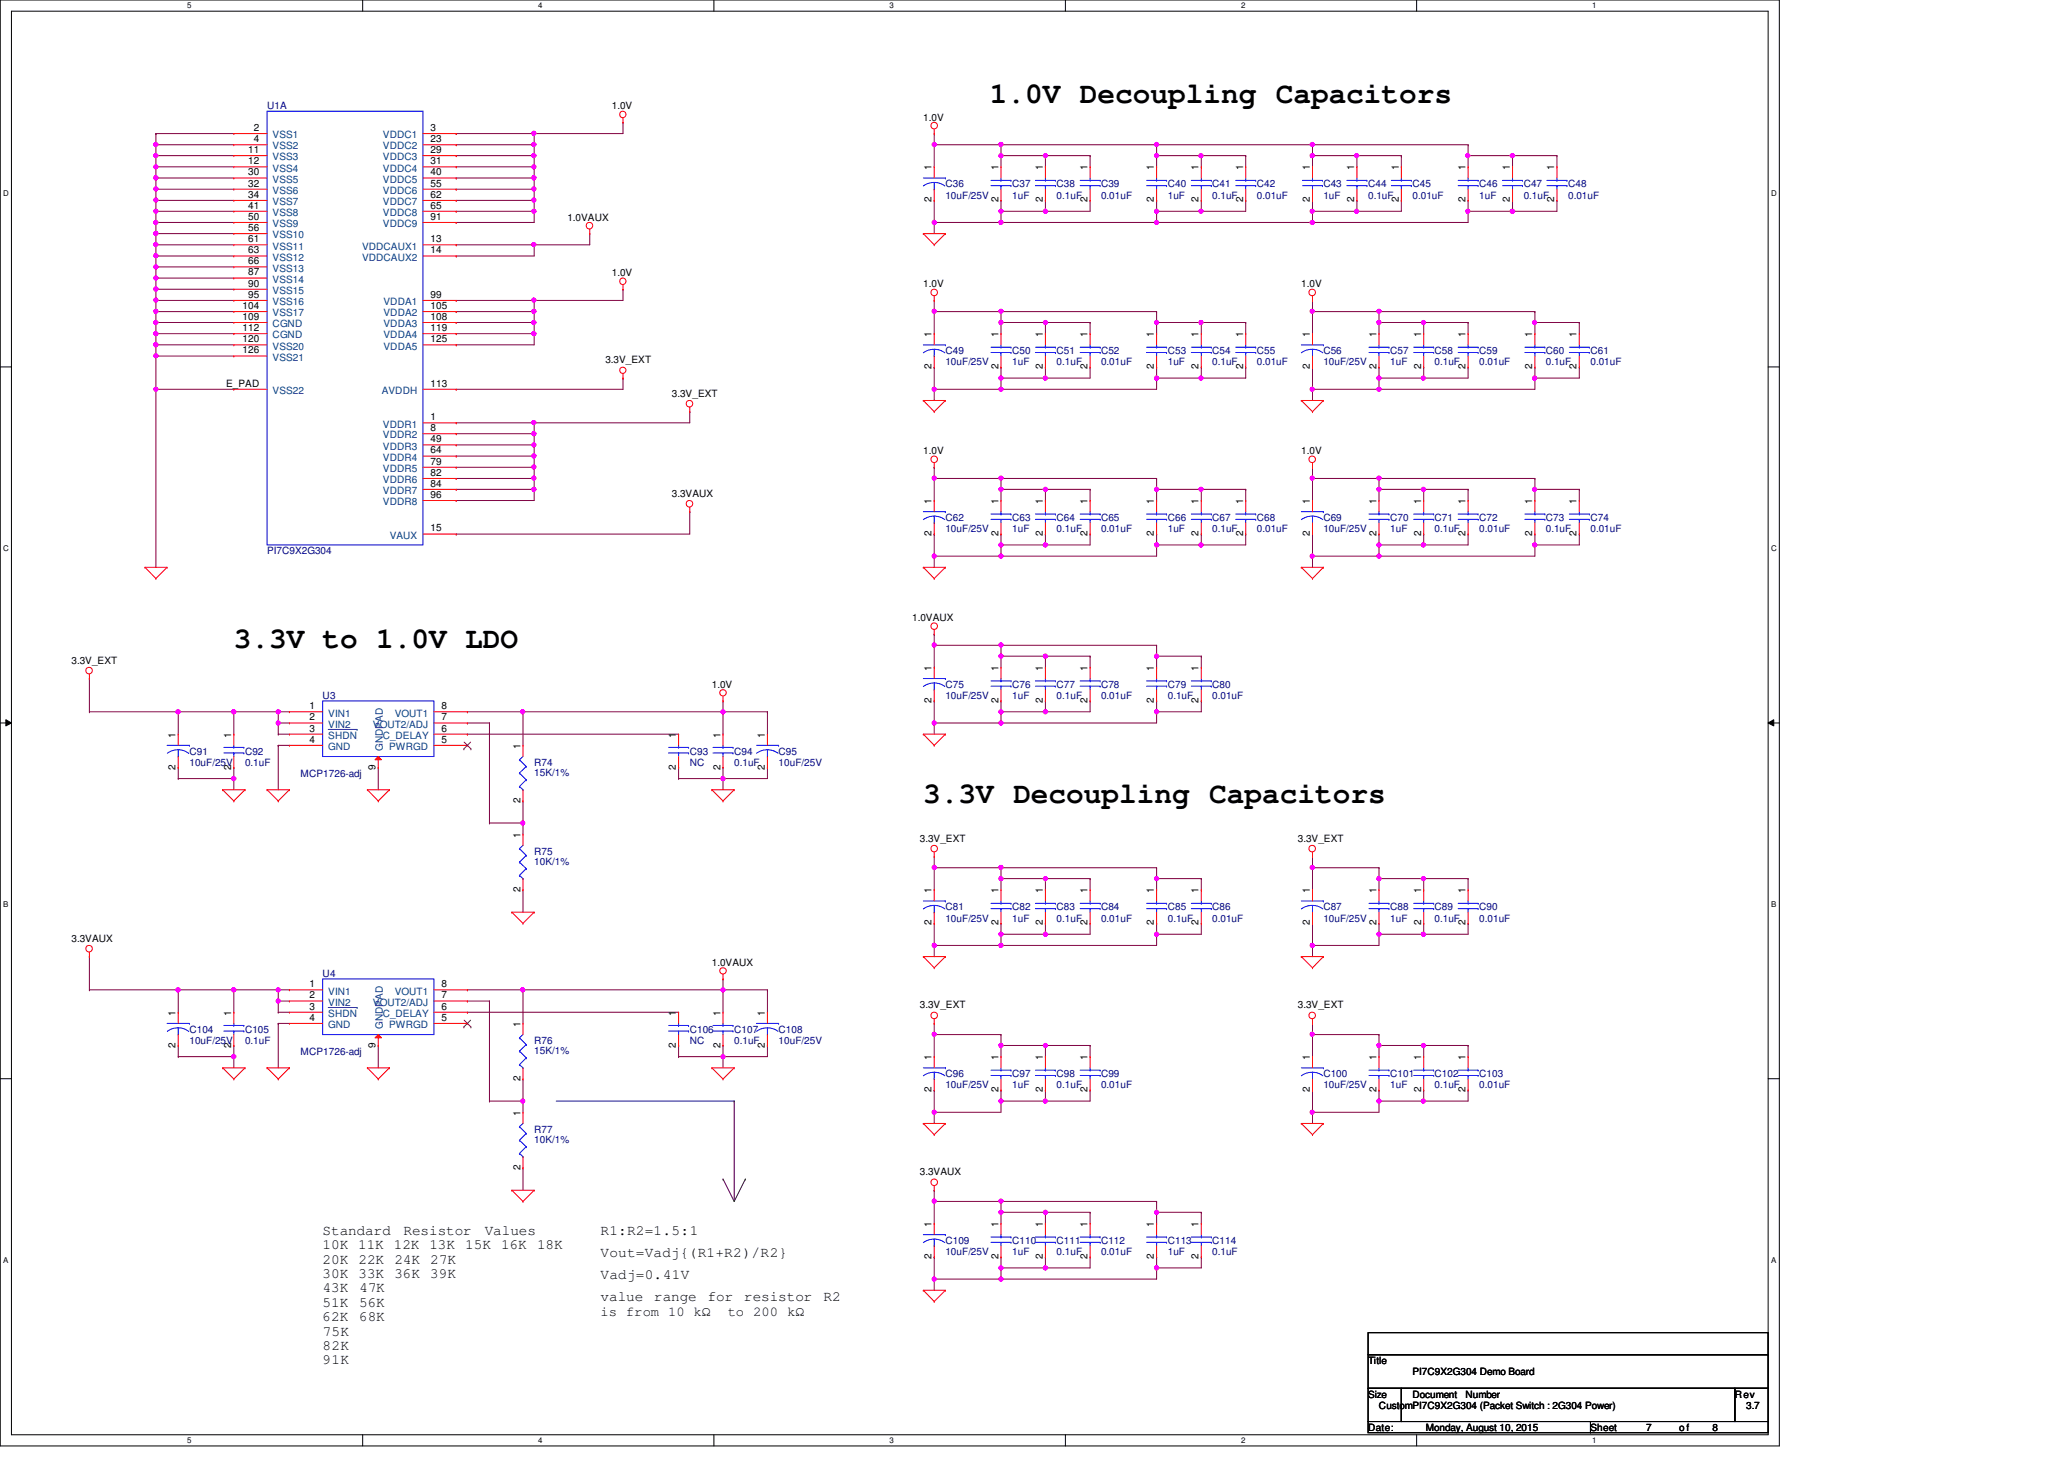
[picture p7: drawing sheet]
<svg xmlns="http://www.w3.org/2000/svg" width="297mm" height="210mm" viewBox="0 0 297 210" stroke-linecap="round" stroke-linejoin="round" font-family="sans-serif">
<defs><g id="words">
<g font-size="4.2">
<text x="142.4" y="14.8">1.0V Decoupling Capacitors</text>
<text x="33.7" y="93.2">3.3V to 1.0V LDO</text>
<text x="132.9" y="115.6">3.3V Decoupling Capacitors</text>
</g>
<g font-size="2.1">
<text x="46.4" y="177.6">Standard</text>
<text x="46.4" y="179.7">10K 11K 12K 13K</text>
<text x="58.1" y="177.6">Resistor</text>
<text x="67" y="179.7">15K</text>
<text x="69.8" y="177.6">Values</text>
<text x="72.1" y="179.7">16K</text>
<text x="77.3" y="179.7">18K</text>
<text x="86.4" y="177.6">R1:R2=1.5:1</text>
<text x="46.4" y="181.8">20K</text>
<text x="46.4" y="183.9">30K</text>
<text x="46.4" y="185.9">43K</text>
<text x="51.6" y="181.8">22K</text>
<text x="51.6" y="183.9">33K</text>
<text x="51.7" y="185.9">47K</text>
<text x="56.8" y="181.8">24K</text>
<text x="56.8" y="183.9">36K</text>
<text x="61.9" y="181.8">27K</text>
<text x="61.9" y="183.9">39K</text>
<text x="86.4" y="180.8">Vout=Vadj{(R1+R2)/R2}</text>
<text x="86.4" y="184">Vadj=0.41V</text>
<text x="46.4" y="188">51K</text>
<text x="46.4" y="190.1">62K</text>
<text x="51.7" y="188">56K</text>
<text x="51.7" y="190.1">68K</text>
<text x="86.4" y="187.2">value</text>
<text x="94.1" y="187.2">range</text>
<text x="101.9" y="187.2">for</text>
<text x="107.1" y="187.2">resistor</text>
<text x="118.5" y="187.2">R2</text>
<text x="46.4" y="192.2">75K</text>
<text x="46.4" y="194.2">82K</text>
<text x="46.4" y="196.3">91K</text>
</g>
<g font-size="2">
<text x="86.4" y="189.3">is from 10 kΩ</text>
<text x="104.7" y="189.3">to 200 kΩ</text>
</g>
<g font-size="1.4" fill="#000080">
<text x="38.4" y="15.7">U1A</text>
<text x="136.1" y="27">C36</text>
<text x="136.1" y="28.6">10uF/25V</text>
<text x="145.7" y="27">C37</text>
<text x="145.7" y="28.6">1uF</text>
<text x="152.1" y="27">C38</text>
<text x="152.1" y="28.6">0.1uF</text>
<text x="158.5" y="27">C39</text>
<text x="158.5" y="28.6">0.01uF</text>
<text x="168.1" y="27">C40</text>
<text x="168.1" y="28.6">1uF</text>
<text x="174.5" y="27">C41</text>
<text x="174.5" y="28.6">0.1uF</text>
<text x="180.9" y="27">C42</text>
<text x="180.9" y="28.6">0.01uF</text>
<text x="190.5" y="27">C43</text>
<text x="190.5" y="28.6">1uF</text>
<text x="196.9" y="27">C44</text>
<text x="196.9" y="28.6">0.1uF</text>
<text x="203.3" y="27">C45</text>
<text x="203.3" y="28.6">0.01uF</text>
<text x="212.9" y="27">C46</text>
<text x="212.9" y="28.6">1uF</text>
<text x="219.3" y="27">C47</text>
<text x="219.3" y="28.6">0.1uF</text>
<text x="225.7" y="27">C48</text>
<text x="225.7" y="28.6">0.01uF</text>
<text x="136.1" y="51">C49</text>
<text x="136.1" y="52.6">10uF/25V</text>
<text x="145.7" y="51">C50</text>
<text x="145.7" y="52.6">1uF</text>
<text x="152.1" y="51">C51</text>
<text x="152.1" y="52.6">0.1uF</text>
<text x="158.5" y="51">C52</text>
<text x="158.5" y="52.6">0.01uF</text>
<text x="168.1" y="51">C53</text>
<text x="168.1" y="52.6">1uF</text>
<text x="174.5" y="51">C54</text>
<text x="174.5" y="52.6">0.1uF</text>
<text x="180.9" y="51">C55</text>
<text x="180.9" y="52.6">0.01uF</text>
<text x="190.5" y="51">C56</text>
<text x="190.5" y="52.6">10uF/25V</text>
<text x="200.1" y="51">C57</text>
<text x="200.1" y="52.6">1uF</text>
<text x="206.5" y="51">C58</text>
<text x="206.5" y="52.6">0.1uF</text>
<text x="212.9" y="51">C59</text>
<text x="212.9" y="52.6">0.01uF</text>
<text x="222.5" y="51">C60</text>
<text x="222.5" y="52.6">0.1uF</text>
<text x="228.9" y="51">C61</text>
<text x="228.9" y="52.6">0.01uF</text>
<text x="136.1" y="75">C62</text>
<text x="136.1" y="76.6">10uF/25V</text>
<text x="145.7" y="75">C63</text>
<text x="145.7" y="76.6">1uF</text>
<text x="152.1" y="75">C64</text>
<text x="152.1" y="76.6">0.1uF</text>
<text x="158.5" y="75">C65</text>
<text x="158.5" y="76.6">0.01uF</text>
<text x="168.1" y="75">C66</text>
<text x="168.1" y="76.6">1uF</text>
<text x="174.5" y="75">C67</text>
<text x="174.5" y="76.6">0.1uF</text>
<text x="180.9" y="75">C68</text>
<text x="180.9" y="76.6">0.01uF</text>
<text x="190.5" y="75">C69</text>
<text x="190.5" y="76.6">10uF/25V</text>
<text x="200.1" y="75">C70</text>
<text x="200.1" y="76.6">1uF</text>
<text x="206.5" y="75">C71</text>
<text x="206.5" y="76.6">0.1uF</text>
<text x="212.9" y="75">C72</text>
<text x="212.9" y="76.6">0.01uF</text>
<text x="222.5" y="75">C73</text>
<text x="222.5" y="76.6">0.1uF</text>
<text x="228.9" y="75">C74</text>
<text x="228.9" y="76.6">0.01uF</text>
<text x="38.4" y="79.8">PI7C9X2G304</text>
<text x="46.4" y="100.6">U3</text>
<text x="136.1" y="99">C75</text>
<text x="136.1" y="100.6">10uF/25V</text>
<text x="145.7" y="99">C76</text>
<text x="145.7" y="100.6">1uF</text>
<text x="152.1" y="99">C77</text>
<text x="152.1" y="100.6">0.1uF</text>
<text x="158.5" y="99">C78</text>
<text x="158.5" y="100.6">0.01uF</text>
<text x="168.1" y="99">C79</text>
<text x="168.1" y="100.6">0.1uF</text>
<text x="174.5" y="99">C80</text>
<text x="174.5" y="100.6">0.01uF</text>
<text x="27.3" y="108.6">C91</text>
<text x="27.3" y="110.2">10uF/25V</text>
<text x="35.3" y="108.6">C92</text>
<text x="35.3" y="110.2">0.1uF</text>
<text x="43.3" y="111.8">MCP1726-adj</text>
<text x="76.9" y="110.2">R74</text>
<text x="76.9" y="111.6">15K/1%</text>
<text x="99.3" y="108.6">C93</text>
<text x="99.3" y="110.2">NC</text>
<text x="105.7" y="108.6">C94</text>
<text x="105.7" y="110.2">0.1uF</text>
<text x="112.1" y="108.6">C95</text>
<text x="112.1" y="110.2">10uF/25V</text>
<text x="76.9" y="123">R75</text>
<text x="76.9" y="124.4">10K/1%</text>
<text x="136.1" y="131">C81</text>
<text x="145.7" y="131">C82</text>
<text x="152.1" y="131">C83</text>
<text x="158.5" y="131">C84</text>
<text x="168.1" y="131">C85</text>
<text x="174.5" y="131">C86</text>
<text x="190.5" y="131">C87</text>
<text x="200.1" y="131">C88</text>
<text x="206.5" y="131">C89</text>
<text x="212.9" y="131">C90</text>
<text x="136.1" y="132.6">10uF/25V</text>
<text x="145.7" y="132.6">1uF</text>
<text x="152.1" y="132.6">0.1uF</text>
<text x="158.5" y="132.6">0.01uF</text>
<text x="168.1" y="132.6">0.1uF</text>
<text x="174.5" y="132.6">0.01uF</text>
<text x="190.5" y="132.6">10uF/25V</text>
<text x="200.1" y="132.6">1uF</text>
<text x="206.5" y="132.6">0.1uF</text>
<text x="212.9" y="132.6">0.01uF</text>
<text x="46.4" y="140.6">U4</text>
<text x="27.3" y="148.6">C104</text>
<text x="35.3" y="148.6">C105</text>
<text x="99.3" y="148.6">C106</text>
<text x="105.7" y="148.6">C107</text>
<text x="112.1" y="148.6">C108</text>
<text x="27.3" y="150.2">10uF/25V</text>
<text x="35.3" y="150.2">0.1uF</text>
<text x="43.3" y="151.8">MCP1726-adj</text>
<text x="76.9" y="150.2">R76</text>
<text x="76.9" y="151.6">15K/1%</text>
<text x="99.3" y="150.2">NC</text>
<text x="105.7" y="150.2">0.1uF</text>
<text x="112.1" y="150.2">10uF/25V</text>
<text x="136.1" y="155">C96</text>
<text x="145.7" y="155">C97</text>
<text x="152.1" y="155">C98</text>
<text x="158.5" y="155">C99</text>
<text x="190.5" y="155">C100</text>
<text x="200.1" y="155">C101</text>
<text x="206.5" y="155">C102</text>
<text x="212.9" y="155">C103</text>
<text x="136.1" y="156.6">10uF/25V</text>
<text x="145.7" y="156.6">1uF</text>
<text x="152.1" y="156.6">0.1uF</text>
<text x="158.5" y="156.6">0.01uF</text>
<text x="190.5" y="156.6">10uF/25V</text>
<text x="200.1" y="156.6">1uF</text>
<text x="206.5" y="156.6">0.1uF</text>
<text x="212.9" y="156.6">0.01uF</text>
<text x="76.9" y="163">R77</text>
<text x="76.9" y="164.4">10K/1%</text>
<text x="136.1" y="179">C109</text>
<text x="145.7" y="179">C110</text>
<text x="152.1" y="179">C111</text>
<text x="158.5" y="179">C112</text>
<text x="168.1" y="179">C113</text>
<text x="174.5" y="179">C114</text>
<text x="136.1" y="180.6">10uF/25V</text>
<text x="145.7" y="180.6">1uF</text>
<text x="152.1" y="180.6">0.1uF</text>
<text x="158.5" y="180.6">0.01uF</text>
<text x="168.1" y="180.6">1uF</text>
<text x="174.5" y="180.6">0.1uF</text>
</g>
<g font-size="1.4">
<text x="88" y="15.7">1.0V</text>
<text x="132.9" y="17.4">1.0V</text>
<text x="35.7" y="22">11</text>
<text x="35.7" y="23.6">12</text>
<text x="36.5" y="18.8">2</text>
<text x="36.5" y="20.4">4</text>
<text x="62" y="18.8">3</text>
<text x="62" y="22">29</text>
<text x="62" y="23.6">31</text>
<text x="62" y="20.4">23</text>
<text x="35.7" y="25.2">30</text>
<text x="35.7" y="26.8">32</text>
<text x="35.7" y="28.4">34</text>
<text x="62" y="25.2">40</text>
<text x="62" y="26.8">55</text>
<text x="62" y="28.4">62</text>
<text x="134.1" y="29.1" transform="rotate(-90 134.1 29.1)">2</text>
<text x="134.1" y="24.5" transform="rotate(-90 134.1 24.5)">1</text>
<text x="143.7" y="29.1" transform="rotate(-90 143.7 29.1)">2</text>
<text x="143.7" y="24.5" transform="rotate(-90 143.7 24.5)">1</text>
<text x="150.1" y="29.1" transform="rotate(-90 150.1 29.1)">2</text>
<text x="150.1" y="24.5" transform="rotate(-90 150.1 24.5)">1</text>
<text x="156.5" y="29.1" transform="rotate(-90 156.5 29.1)">2</text>
<text x="156.5" y="24.5" transform="rotate(-90 156.5 24.5)">1</text>
<text x="166.1" y="29.1" transform="rotate(-90 166.1 29.1)">2</text>
<text x="166.1" y="24.5" transform="rotate(-90 166.1 24.5)">1</text>
<text x="172.5" y="29.1" transform="rotate(-90 172.5 29.1)">2</text>
<text x="172.5" y="24.5" transform="rotate(-90 172.5 24.5)">1</text>
<text x="178.9" y="29.1" transform="rotate(-90 178.9 29.1)">2</text>
<text x="178.9" y="24.5" transform="rotate(-90 178.9 24.5)">1</text>
<text x="188.5" y="29.1" transform="rotate(-90 188.5 29.1)">2</text>
<text x="188.5" y="24.5" transform="rotate(-90 188.5 24.5)">1</text>
<text x="194.9" y="29.1" transform="rotate(-90 194.9 29.1)">2</text>
<text x="194.9" y="24.5" transform="rotate(-90 194.9 24.5)">1</text>
<text x="201.3" y="29.1" transform="rotate(-90 201.3 29.1)">2</text>
<text x="201.3" y="24.5" transform="rotate(-90 201.3 24.5)">1</text>
<text x="210.9" y="29.1" transform="rotate(-90 210.9 29.1)">2</text>
<text x="210.9" y="24.5" transform="rotate(-90 210.9 24.5)">1</text>
<text x="217.3" y="29.1" transform="rotate(-90 217.3 29.1)">2</text>
<text x="217.3" y="24.5" transform="rotate(-90 217.3 24.5)">1</text>
<text x="223.7" y="29.1" transform="rotate(-90 223.7 29.1)">2</text>
<text x="223.7" y="24.5" transform="rotate(-90 223.7 24.5)">1</text>
<text x="35.7" y="30">41</text>
<text x="35.7" y="31.6">50</text>
<text x="35.7" y="33.2">56</text>
<text x="35.7" y="34.8">61</text>
<text x="62" y="30">65</text>
<text x="62" y="31.6">91</text>
<text x="62" y="34.8">13</text>
<text x="81.7" y="31.7">1.0VAUX</text>
<text x="35.7" y="36.4">63</text>
<text x="35.7" y="38">66</text>
<text x="35.7" y="41.2">90</text>
<text x="35.7" y="39.6">87</text>
<text x="62" y="36.4">14</text>
<text x="88" y="39.8">1.0V</text>
<text x="132.9" y="41.4">1.0V</text>
<text x="187.3" y="41.4">1.0V</text>
<text x="34.9" y="44.4">104</text>
<text x="34.9" y="46">109</text>
<text x="34.9" y="47.6">112</text>
<text x="35.7" y="42.8">95</text>
<text x="62" y="42.8">99</text>
<text x="62" y="44.4">105</text>
<text x="62" y="46">108</text>
<text x="62" y="47.6">119</text>
<text x="34.9" y="49.2">120</text>
<text x="34.9" y="50.8">126</text>
<text x="62" y="49.2">125</text>
<text x="87.1" y="52.2">3.3V_EXT</text>
<text x="134.1" y="53.1" transform="rotate(-90 134.1 53.1)">2</text>
<text x="134.1" y="48.5" transform="rotate(-90 134.1 48.5)">1</text>
<text x="143.7" y="53.1" transform="rotate(-90 143.7 53.1)">2</text>
<text x="143.7" y="48.5" transform="rotate(-90 143.7 48.5)">1</text>
<text x="150.1" y="53.1" transform="rotate(-90 150.1 53.1)">2</text>
<text x="150.1" y="48.5" transform="rotate(-90 150.1 48.5)">1</text>
<text x="156.5" y="53.1" transform="rotate(-90 156.5 53.1)">2</text>
<text x="156.5" y="48.5" transform="rotate(-90 156.5 48.5)">1</text>
<text x="166.1" y="53.1" transform="rotate(-90 166.1 53.1)">2</text>
<text x="166.1" y="48.5" transform="rotate(-90 166.1 48.5)">1</text>
<text x="172.5" y="53.1" transform="rotate(-90 172.5 53.1)">2</text>
<text x="172.5" y="48.5" transform="rotate(-90 172.5 48.5)">1</text>
<text x="178.9" y="53.1" transform="rotate(-90 178.9 53.1)">2</text>
<text x="178.9" y="48.5" transform="rotate(-90 178.9 48.5)">1</text>
<text x="188.5" y="53.1" transform="rotate(-90 188.5 53.1)">2</text>
<text x="188.5" y="48.5" transform="rotate(-90 188.5 48.5)">1</text>
<text x="198.1" y="53.1" transform="rotate(-90 198.1 53.1)">2</text>
<text x="198.1" y="48.5" transform="rotate(-90 198.1 48.5)">1</text>
<text x="204.5" y="53.1" transform="rotate(-90 204.5 53.1)">2</text>
<text x="204.5" y="48.5" transform="rotate(-90 204.5 48.5)">1</text>
<text x="210.9" y="53.1" transform="rotate(-90 210.9 53.1)">2</text>
<text x="210.9" y="48.5" transform="rotate(-90 210.9 48.5)">1</text>
<text x="220.5" y="53.1" transform="rotate(-90 220.5 53.1)">2</text>
<text x="220.5" y="48.5" transform="rotate(-90 220.5 48.5)">1</text>
<text x="226.9" y="53.1" transform="rotate(-90 226.9 53.1)">2</text>
<text x="226.9" y="48.5" transform="rotate(-90 226.9 48.5)">1</text>
<text x="32.6" y="55.6">E_PAD</text>
<text x="62" y="55.6">113</text>
<text x="96.7" y="57.1">3.3V_EXT</text>
<text x="62" y="60.5">1</text>
<text x="62" y="62">8</text>
<text x="62" y="63.6">49</text>
<text x="62" y="65.2">64</text>
<text x="132.9" y="65.4">1.0V</text>
<text x="187.3" y="65.4">1.0V</text>
<text x="62" y="68.5">82</text>
<text x="62" y="70">84</text>
<text x="62" y="71.6">96</text>
<text x="62" y="66.8">79</text>
<text x="96.7" y="71.5">3.3VAUX</text>
<text x="62" y="76.5">15</text>
<text x="134.1" y="77.1" transform="rotate(-90 134.1 77.1)">2</text>
<text x="134.1" y="72.5" transform="rotate(-90 134.1 72.5)">1</text>
<text x="143.7" y="77.1" transform="rotate(-90 143.7 77.1)">2</text>
<text x="143.7" y="72.5" transform="rotate(-90 143.7 72.5)">1</text>
<text x="150.1" y="77.1" transform="rotate(-90 150.1 77.1)">2</text>
<text x="150.1" y="72.5" transform="rotate(-90 150.1 72.5)">1</text>
<text x="156.5" y="77.1" transform="rotate(-90 156.5 77.1)">2</text>
<text x="156.5" y="72.5" transform="rotate(-90 156.5 72.5)">1</text>
<text x="166.1" y="77.1" transform="rotate(-90 166.1 77.1)">2</text>
<text x="166.1" y="72.5" transform="rotate(-90 166.1 72.5)">1</text>
<text x="172.5" y="77.1" transform="rotate(-90 172.5 77.1)">2</text>
<text x="172.5" y="72.5" transform="rotate(-90 172.5 72.5)">1</text>
<text x="178.9" y="77.1" transform="rotate(-90 178.9 77.1)">2</text>
<text x="178.9" y="72.5" transform="rotate(-90 178.9 72.5)">1</text>
<text x="188.5" y="77.1" transform="rotate(-90 188.5 77.1)">2</text>
<text x="188.5" y="72.5" transform="rotate(-90 188.5 72.5)">1</text>
<text x="198.1" y="77.1" transform="rotate(-90 198.1 77.1)">2</text>
<text x="198.1" y="72.5" transform="rotate(-90 198.1 72.5)">1</text>
<text x="204.5" y="77.1" transform="rotate(-90 204.5 77.1)">2</text>
<text x="204.5" y="72.5" transform="rotate(-90 204.5 72.5)">1</text>
<text x="210.9" y="77.1" transform="rotate(-90 210.9 77.1)">2</text>
<text x="210.9" y="72.5" transform="rotate(-90 210.9 72.5)">1</text>
<text x="220.5" y="77.1" transform="rotate(-90 220.5 77.1)">2</text>
<text x="220.5" y="72.5" transform="rotate(-90 220.5 72.5)">1</text>
<text x="226.9" y="77.1" transform="rotate(-90 226.9 77.1)">2</text>
<text x="226.9" y="72.5" transform="rotate(-90 226.9 72.5)">1</text>
<text x="131.3" y="89.4">1.0VAUX</text>
<text x="10.3" y="95.5">3.3V_EXT</text>
<text x="102.4" y="99">1.0V</text>
<text x="134.1" y="101.1" transform="rotate(-90 134.1 101.1)">2</text>
<text x="134.1" y="96.5" transform="rotate(-90 134.1 96.5)">1</text>
<text x="143.7" y="101.1" transform="rotate(-90 143.7 101.1)">2</text>
<text x="143.7" y="96.5" transform="rotate(-90 143.7 96.5)">1</text>
<text x="150.1" y="101.1" transform="rotate(-90 150.1 101.1)">2</text>
<text x="150.1" y="96.5" transform="rotate(-90 150.1 96.5)">1</text>
<text x="156.5" y="101.1" transform="rotate(-90 156.5 101.1)">2</text>
<text x="156.5" y="96.5" transform="rotate(-90 156.5 96.5)">1</text>
<text x="166.1" y="101.1" transform="rotate(-90 166.1 101.1)">2</text>
<text x="166.1" y="96.5" transform="rotate(-90 166.1 96.5)">1</text>
<text x="172.5" y="101.1" transform="rotate(-90 172.5 101.1)">2</text>
<text x="172.5" y="96.5" transform="rotate(-90 172.5 96.5)">1</text>
<text x="25.3" y="106.1" transform="rotate(-90 25.3 106.1)">1</text>
<text x="33.3" y="106.1" transform="rotate(-90 33.3 106.1)">1</text>
<text x="44.5" y="102">1</text>
<text x="44.5" y="103.6">2</text>
<text x="44.5" y="105.2">3</text>
<text x="44.5" y="106.8">4</text>
<text x="63.5" y="102">8</text>
<text x="63.5" y="103.6">7</text>
<text x="63.5" y="105.2">6</text>
<text x="63.5" y="106.8">5</text>
<text x="74.9" y="107.7" transform="rotate(-90 74.9 107.7)">1</text>
<text x="97.3" y="106.1" transform="rotate(-90 97.3 106.1)">1</text>
<text x="103.7" y="106.1" transform="rotate(-90 103.7 106.1)">1</text>
<text x="110.1" y="106.1" transform="rotate(-90 110.1 106.1)">1</text>
<text x="25.3" y="110.7" transform="rotate(-90 25.3 110.7)">2</text>
<text x="33.3" y="110.7" transform="rotate(-90 33.3 110.7)">2</text>
<text x="54.1" y="110.7" transform="rotate(-90 54.1 110.7)">9</text>
<text x="97.3" y="110.7" transform="rotate(-90 97.3 110.7)">2</text>
<text x="103.7" y="110.7" transform="rotate(-90 103.7 110.7)">2</text>
<text x="110.1" y="110.7" transform="rotate(-90 110.1 110.7)">2</text>
<text x="74.9" y="115.5" transform="rotate(-90 74.9 115.5)">2</text>
<text x="74.9" y="120.5" transform="rotate(-90 74.9 120.5)">1</text>
<text x="132.4" y="121.1">3.3V_EXT</text>
<text x="186.8" y="121.1">3.3V_EXT</text>
<text x="74.9" y="128.3" transform="rotate(-90 74.9 128.3)">2</text>
<text x="134.1" y="128.5" transform="rotate(-90 134.1 128.5)">1</text>
<text x="143.7" y="128.5" transform="rotate(-90 143.7 128.5)">1</text>
<text x="150.1" y="128.5" transform="rotate(-90 150.1 128.5)">1</text>
<text x="156.5" y="128.5" transform="rotate(-90 156.5 128.5)">1</text>
<text x="166.1" y="128.5" transform="rotate(-90 166.1 128.5)">1</text>
<text x="172.5" y="128.5" transform="rotate(-90 172.5 128.5)">1</text>
<text x="188.5" y="128.5" transform="rotate(-90 188.5 128.5)">1</text>
<text x="198.1" y="128.5" transform="rotate(-90 198.1 128.5)">1</text>
<text x="204.5" y="128.5" transform="rotate(-90 204.5 128.5)">1</text>
<text x="210.9" y="128.5" transform="rotate(-90 210.9 128.5)">1</text>
<text x="10.3" y="135.5">3.3VAUX</text>
<text x="134.1" y="133.1" transform="rotate(-90 134.1 133.1)">2</text>
<text x="143.7" y="133.1" transform="rotate(-90 143.7 133.1)">2</text>
<text x="150.1" y="133.1" transform="rotate(-90 150.1 133.1)">2</text>
<text x="156.5" y="133.1" transform="rotate(-90 156.5 133.1)">2</text>
<text x="166.1" y="133.1" transform="rotate(-90 166.1 133.1)">2</text>
<text x="172.5" y="133.1" transform="rotate(-90 172.5 133.1)">2</text>
<text x="188.5" y="133.1" transform="rotate(-90 188.5 133.1)">2</text>
<text x="198.1" y="133.1" transform="rotate(-90 198.1 133.1)">2</text>
<text x="204.5" y="133.1" transform="rotate(-90 204.5 133.1)">2</text>
<text x="210.9" y="133.1" transform="rotate(-90 210.9 133.1)">2</text>
<text x="44.5" y="142">1</text>
<text x="44.5" y="143.6">2</text>
<text x="63.5" y="142">8</text>
<text x="63.5" y="143.6">7</text>
<text x="102.4" y="139">1.0VAUX</text>
<text x="25.3" y="146.1" transform="rotate(-90 25.3 146.1)">1</text>
<text x="33.3" y="146.1" transform="rotate(-90 33.3 146.1)">1</text>
<text x="44.5" y="145.2">3</text>
<text x="44.5" y="146.9">4</text>
<text x="63.5" y="145.2">6</text>
<text x="63.5" y="146.9">5</text>
<text x="74.9" y="147.7" transform="rotate(-90 74.9 147.7)">1</text>
<text x="97.3" y="146.1" transform="rotate(-90 97.3 146.1)">1</text>
<text x="103.7" y="146.1" transform="rotate(-90 103.7 146.1)">1</text>
<text x="110.1" y="146.1" transform="rotate(-90 110.1 146.1)">1</text>
<text x="132.4" y="145.1">3.3V_EXT</text>
<text x="186.8" y="145.1">3.3V_EXT</text>
<text x="25.3" y="150.7" transform="rotate(-90 25.3 150.7)">2</text>
<text x="33.3" y="150.7" transform="rotate(-90 33.3 150.7)">2</text>
<text x="54.1" y="150.7" transform="rotate(-90 54.1 150.7)">9</text>
<text x="74.9" y="155.5" transform="rotate(-90 74.9 155.5)">2</text>
<text x="97.3" y="150.7" transform="rotate(-90 97.3 150.7)">2</text>
<text x="103.7" y="150.7" transform="rotate(-90 103.7 150.7)">2</text>
<text x="110.1" y="150.7" transform="rotate(-90 110.1 150.7)">2</text>
<text x="134.1" y="152.5" transform="rotate(-90 134.1 152.5)">1</text>
<text x="143.7" y="152.5" transform="rotate(-90 143.7 152.5)">1</text>
<text x="150.1" y="152.5" transform="rotate(-90 150.1 152.5)">1</text>
<text x="156.5" y="152.5" transform="rotate(-90 156.5 152.5)">1</text>
<text x="188.5" y="152.5" transform="rotate(-90 188.5 152.5)">1</text>
<text x="198.1" y="152.5" transform="rotate(-90 198.1 152.5)">1</text>
<text x="204.5" y="152.5" transform="rotate(-90 204.5 152.5)">1</text>
<text x="210.9" y="152.5" transform="rotate(-90 210.9 152.5)">1</text>
<text x="74.9" y="160.5" transform="rotate(-90 74.9 160.5)">1</text>
<text x="134.1" y="157.1" transform="rotate(-90 134.1 157.1)">2</text>
<text x="143.7" y="157.1" transform="rotate(-90 143.7 157.1)">2</text>
<text x="150.1" y="157.1" transform="rotate(-90 150.1 157.1)">2</text>
<text x="156.5" y="157.1" transform="rotate(-90 156.5 157.1)">2</text>
<text x="188.5" y="157.1" transform="rotate(-90 188.5 157.1)">2</text>
<text x="198.1" y="157.1" transform="rotate(-90 198.1 157.1)">2</text>
<text x="204.5" y="157.1" transform="rotate(-90 204.5 157.1)">2</text>
<text x="210.9" y="157.1" transform="rotate(-90 210.9 157.1)">2</text>
<text x="74.9" y="168.3" transform="rotate(-90 74.9 168.3)">2</text>
<text x="132.4" y="169.1">3.3VAUX</text>
<text x="134.1" y="176.5" transform="rotate(-90 134.1 176.5)">1</text>
<text x="143.7" y="176.5" transform="rotate(-90 143.7 176.5)">1</text>
<text x="150.1" y="176.5" transform="rotate(-90 150.1 176.5)">1</text>
<text x="156.5" y="176.5" transform="rotate(-90 156.5 176.5)">1</text>
<text x="166.1" y="176.5" transform="rotate(-90 166.1 176.5)">1</text>
<text x="172.5" y="176.5" transform="rotate(-90 172.5 176.5)">1</text>
<text x="134.1" y="181.1" transform="rotate(-90 134.1 181.1)">2</text>
<text x="143.7" y="181.1" transform="rotate(-90 143.7 181.1)">2</text>
<text x="150.1" y="181.1" transform="rotate(-90 150.1 181.1)">2</text>
<text x="156.5" y="181.1" transform="rotate(-90 156.5 181.1)">2</text>
<text x="166.1" y="181.1" transform="rotate(-90 166.1 181.1)">2</text>
<text x="172.5" y="181.1" transform="rotate(-90 172.5 181.1)">2</text>
<text x="196.9" y="196.3">Title</text>
<text x="203.3" y="197.9">PI7C9X2G304 Demo Board</text>
<text x="196.9" y="201.1">Size</text>
<text x="198.5" y="202.6">CustomPI7C9X2G304 (Packet Switch : 2G304 Power)</text>
<text x="203.3" y="201.1">Document</text>
<text x="210.9" y="201.1">Number</text>
<text x="249.7" y="201.1">Rev</text>
<text x="251.3" y="202.6">3.7</text>
<text x="196.9" y="205.9">Date:</text>
<text x="205.2" y="205.9">Monday, August 10, 2015</text>
<text x="228.9" y="205.9">Sheet</text>
<text x="236.9" y="205.9">7</text>
<text x="241.7" y="205.9">of</text>
<text x="246.5" y="205.9">8</text>
</g>
<g font-size="1.4" fill="#004080">
<text x="39.2" y="19.9">VSS1</text>
<text x="39.2" y="21.5">VSS2</text>
<text x="39.2" y="23.1">VSS3</text>
<text x="55.1" y="19.9">VDDC1</text>
<text x="55.1" y="23.1">VDDC3</text>
<text x="55.1" y="21.5">VDDC2</text>
<text x="39.2" y="24.7">VSS4</text>
<text x="39.2" y="26.3">VSS5</text>
<text x="39.2" y="27.9">VSS6</text>
<text x="39.2" y="29.5">VSS7</text>
<text x="55.1" y="24.7">VDDC4</text>
<text x="55.1" y="26.3">VDDC5</text>
<text x="55.1" y="27.9">VDDC6</text>
<text x="55.1" y="29.5">VDDC7</text>
<text x="39.2" y="31.1">VSS8</text>
<text x="39.2" y="32.7">VSS9</text>
<text x="39.2" y="34.3">VSS10</text>
<text x="39.2" y="35.9">VSS11</text>
<text x="52.1" y="35.9">VDDCAUX1</text>
<text x="55.1" y="31.1">VDDC8</text>
<text x="55.1" y="32.7">VDDC9</text>
<text x="39.2" y="37.5">VSS12</text>
<text x="39.2" y="39.1">VSS13</text>
<text x="39.2" y="40.7">VSS14</text>
<text x="52.1" y="37.5">VDDCAUX2</text>
<text x="39.2" y="42.3">VSS15</text>
<text x="39.2" y="43.9">VSS16</text>
<text x="39.2" y="45.5">VSS17</text>
<text x="39.2" y="47.1">CGND</text>
<text x="55.2" y="43.9">VDDA1</text>
<text x="55.2" y="45.5">VDDA2</text>
<text x="55.2" y="47.1">VDDA3</text>
<text x="39.2" y="48.7">CGND</text>
<text x="39.2" y="50.3">VSS20</text>
<text x="39.2" y="51.9">VSS21</text>
<text x="55.2" y="50.3">VDDA5</text>
<text x="55.2" y="48.7">VDDA4</text>
<text x="39.2" y="56.7">VSS22</text>
<text x="54.9" y="56.7">AVDDH</text>
<text x="55.1" y="61.5">VDDR1</text>
<text x="55.1" y="63.1">VDDR2</text>
<text x="55.1" y="64.7">VDDR3</text>
<text x="55.1" y="69.5">VDDR6</text>
<text x="55.1" y="71.1">VDDR7</text>
<text x="55.1" y="66.3">VDDR4</text>
<text x="55.1" y="67.9">VDDR5</text>
<text x="55.1" y="72.7">VDDR8</text>
<text x="56.1" y="77.5">VAUX</text>
<text x="47.2" y="103.1">VIN1</text>
<text x="47.2" y="104.7">VIN2</text>
<text x="47.2" y="106.3">SHDN</text>
<text x="47.2" y="107.9">GND</text>
<text x="53.7" y="104.7">VOUT2/ADJ</text>
<text x="55.1" y="106.3">C_DELAY</text>
<text x="56" y="107.9">PWRGD</text>
<text x="56.8" y="103.1">VOUT1</text>
<text x="55.1" y="108" transform="rotate(-90 55.1 108)">GNDPAD</text>
<text x="47.2" y="143.1">VIN1</text>
<text x="56.8" y="143.1">VOUT1</text>
<text x="47.2" y="144.7">VIN2</text>
<text x="47.2" y="146.3">SHDN</text>
<text x="47.2" y="147.9">GND</text>
<text x="53.7" y="144.7">VOUT2/ADJ</text>
<text x="55.1" y="146.3">C_DELAY</text>
<text x="55.1" y="148" transform="rotate(-90 55.1 148)">GNDPAD</text>
<text x="56" y="147.9">PWRGD</text>
</g>
<g font-size="1.1">
<text x="26.9" y="1.1">5</text>
<text x="77.5" y="1.1">4</text>
<text x="128" y="1.1">3</text>
<text x="178.6" y="1.1">2</text>
<text x="229.1" y="1.1">1</text>
<text x=".5" y="28.2">D</text>
<text x="254.9" y="28.2">D</text>
<text x=".5" y="79.3">C</text>
<text x="254.9" y="79.3">C</text>
<text x=".5" y="130.6">B</text>
<text x="254.9" y="130.6">B</text>
<text x=".5" y="181.7">A</text>
<text x="254.9" y="181.7">A</text>
<text x="26.9" y="207.6">5</text>
<text x="77.5" y="207.6">4</text>
<text x="128" y="207.6">3</text>
<text x="178.6" y="207.6">2</text>
<text x="229.1" y="207.6">1</text>
</g>
</g></defs>
<path d="M0 0h256.1v208h-256.1zM1.6 1.6h252.9v204.8h-252.9z" fill="none" stroke="#000" stroke-width=".14"/>
<g fill="#fff">
<path d="M26.9 .2h.6v1.2h-.6z"/>
<path d="M26.9 206.6h.6v1.2h-.6z"/>
</g>
<path d="M52.2 0v1.6M52.2 206.4v1.6" fill="none" stroke="#000" stroke-width=".14"/>
<g fill="#fff">
<path d="M77.5 .2h.6v1.2h-.6z"/>
<path d="M77.5 206.6h.6v1.2h-.6z"/>
</g>
<path d="M102.7 0v1.6M102.7 206.4v1.6" fill="none" stroke="#000" stroke-width=".14"/>
<g fill="#fff">
<path d="M128 .2h.6v1.2h-.6z"/>
<path d="M128 206.6h.6v1.2h-.6z"/>
</g>
<path d="M153.3 0v1.6M153.3 206.4v1.6" fill="none" stroke="#000" stroke-width=".14"/>
<g fill="#fff">
<path d="M178.6 .2h.6v1.2h-.6z"/>
<path d="M178.6 206.6h.6v1.2h-.6z"/>
</g>
<path d="M203.9 0v1.6M203.9 206.4v1.6" fill="none" stroke="#000" stroke-width=".14"/>
<g fill="#fff">
<path d="M229.1 .2h.6v1.2h-.6z"/>
<path d="M229.1 206.6h.6v1.2h-.6z"/>
<path d="M.5 27.2h.7v1.2h-.7z"/>
<path d="M254.9 27.2h.7v1.2h-.7z"/>
<path d="M.5 78.4h.7v1.1h-.7z"/>
<path d="M254.9 78.4h.7v1.1h-.7z"/>
</g>
<path d="M0 52.8h1.6M254.5 52.8h1.6" fill="none" stroke="#000" stroke-width=".14"/>
<g fill="#fff">
<path d="M.5 129.6h.7v1.2h-.7z"/>
<path d="M254.9 129.6h.7v1.2h-.7z"/>
</g>
<path d="M0 104h1.6M.8 103.5l.8 .5-.8 .4zM254.5 104l.8-.5v.9zM254.5 104h1.6" fill="none" stroke="#000" stroke-width=".14"/>
<path d="M.8 103.5l.8 .5-.8 .4zM254.5 104l.8-.5v.9z" fill="#000"/>
<g fill="#fff">
<path d="M.5 180.8h.7v1.1h-.7z"/>
<path d="M254.9 180.8h.7v1.1h-.7z"/>
</g>
<path d="M0 155.2h1.6M254.5 155.2h1.6" fill="none" stroke="#000" stroke-width=".14"/>
<path d="M80 158.4h25.7M105.7 158.4h.1" fill="none" stroke="#400080" stroke-width=".14"/>
<path d="M105.7 158.4h.1M105.7 158.4v14.4M104.1 169.6h.1M104.1 169.6l1.6 3.2M107.3 169.6h.1M107.3 169.6l-1.6 3.2" fill="none" stroke="#400040" stroke-width=".14"/>
<path d="M65.7 24h.1M65.7 24h11.2" fill="none" stroke="#800040" stroke-width=".14"/>
<circle cx="76.8" cy="24" r=".3" fill="#f0f"/>
<circle cx="76.8" cy="24" r=".3" fill="none" stroke="#f0f" stroke-width=".14"/>
<path d="M22.4 19.2h.1M22.4 19.2h11.3M65.7 22.4h.1M76.9 20.8h.1M76.9 20.8v1.6h-11.2M76.9 48h.1M76.9 48v1.6" fill="none" stroke="#800040" stroke-width=".14"/>
<circle cx="76.8" cy="22.4" r=".3" fill="#f0f"/>
<circle cx="76.8" cy="22.4" r=".3" fill="none" stroke="#f0f" stroke-width=".14"/>
<circle cx="76.8" cy="20.8" r=".3" fill="#f0f"/>
<circle cx="76.8" cy="20.8" r=".3" fill="none" stroke="#f0f" stroke-width=".14"/>
<path d="M65.7 30.4h.1M65.7 30.4h11.2M76.9 27.2h.1M76.9 27.2v1.6" fill="none" stroke="#800040" stroke-width=".14"/>
<circle cx="76.8" cy="27.2" r=".3" fill="#f0f"/>
<circle cx="76.8" cy="27.2" r=".3" fill="none" stroke="#f0f" stroke-width=".14"/>
<path d="M22.4 33.6h.1M22.4 33.6h11.3M76.9 25.6h.1M76.9 22.4h.1M76.9 35.2h.1M76.9 22.4v1.6M76.9 25.6v1.6M76.9 35.2h8M22.4 44.8h.1M22.4 44.8h11.3" fill="none" stroke="#800040" stroke-width=".14"/>
<circle cx="76.8" cy="35.2" r=".3" fill="#f0f"/>
<circle cx="76.8" cy="35.2" r=".3" fill="none" stroke="#f0f" stroke-width=".14"/>
<path d="M22.4 20.8h.1M22.4 20.8h11.3" fill="none" stroke="#800040" stroke-width=".14"/>
<circle cx="22.4" cy="20.8" r=".3" fill="#f0f"/>
<circle cx="22.4" cy="20.8" r=".3" fill="none" stroke="#f0f" stroke-width=".14"/>
<path d="M65.7 20.8h.1M65.7 32h.1M65.7 20.8h11.2M65.7 32h11.2M22.4 56h.1M22.4 56v25.6M65.7 48h.1M65.7 48h11.2" fill="none" stroke="#800040" stroke-width=".14"/>
<circle cx="22.4" cy="56" r=".3" fill="#f0f"/>
<circle cx="22.4" cy="56" r=".3" fill="none" stroke="#f0f" stroke-width=".14"/>
<path d="M76.9 35.2h.1M76.9 35.2v1.6M65.7 46.4h.1M65.7 46.4h11.2M76.9 43.2h.1M76.9 43.2h12.8" fill="none" stroke="#800040" stroke-width=".14"/>
<circle cx="76.8" cy="43.2" r=".3" fill="#f0f"/>
<circle cx="76.8" cy="43.2" r=".3" fill="none" stroke="#f0f" stroke-width=".14"/>
<path d="M22.4 24h.1M22.4 24v1.6" fill="none" stroke="#800040" stroke-width=".14"/>
<circle cx="22.4" cy="25.6" r=".31" fill="#f0f"/>
<circle cx="22.4" cy="25.6" r=".31" fill="none" stroke="#f0f" stroke-width=".14"/>
<circle cx="22.4" cy="24" r=".3" fill="#f0f"/>
<circle cx="22.4" cy="24" r=".3" fill="none" stroke="#f0f" stroke-width=".14"/>
<path d="M22.4 35.2h.1M22.4 35.2v1.6M22.4 40h.1M22.4 40v1.6M65.7 49.6h.1M65.7 49.6h11.2" fill="none" stroke="#800040" stroke-width=".14"/>
<circle cx="22.4" cy="36.8" r=".3" fill="#f0f"/>
<circle cx="22.4" cy="36.8" r=".3" fill="none" stroke="#f0f" stroke-width=".14"/>
<path d="M76.9 19.2h.1M76.9 19.2v1.6M76.9 19.2h12.8" fill="none" stroke="#800040" stroke-width=".14"/>
<circle cx="76.8" cy="19.2" r=".3" fill="#f0f"/>
<circle cx="76.8" cy="19.2" r=".3" fill="none" stroke="#f0f" stroke-width=".14"/>
<path d="M76.9 28.8h.1M76.9 28.8v1.6M65.7 44.8h.1M65.7 44.8h11.2" fill="none" stroke="#800040" stroke-width=".14"/>
<circle cx="76.8" cy="28.8" r=".3" fill="#f0f"/>
<circle cx="76.8" cy="28.8" r=".3" fill="none" stroke="#f0f" stroke-width=".14"/>
<path d="M65.7 36.8h.1M65.7 36.8h11.2M76.9 46.4h.1M76.9 46.4v1.6" fill="none" stroke="#800040" stroke-width=".14"/>
<circle cx="76.8" cy="48" r=".3" fill="#f0f"/>
<circle cx="76.8" cy="48" r=".3" fill="none" stroke="#f0f" stroke-width=".14"/>
<circle cx="76.8" cy="46.4" r=".3" fill="#f0f"/>
<circle cx="76.8" cy="46.4" r=".3" fill="none" stroke="#f0f" stroke-width=".14"/>
<path d="M76.9 30.4h.1M76.9 30.4v1.6M22.4 43.2h.1M22.4 43.2h11.3" fill="none" stroke="#800040" stroke-width=".14"/>
<circle cx="76.8" cy="30.4" r=".3" fill="#f0f"/>
<circle cx="76.8" cy="30.4" r=".3" fill="none" stroke="#f0f" stroke-width=".14"/>
<path d="M65.7 28.8h.1M65.7 25.6h.1M65.7 28.8h11.2M65.7 25.6h11.2" fill="none" stroke="#800040" stroke-width=".14"/>
<circle cx="76.8" cy="25.6" r=".31" fill="#f0f"/>
<circle cx="76.8" cy="25.6" r=".31" fill="none" stroke="#f0f" stroke-width=".14"/>
<path d="M22.4 30.4h.1M22.4 30.4v1.6M76.9 24h.1M76.9 24v1.6M84.9 33.6h.1M84.9 33.6v1.6" fill="none" stroke="#800040" stroke-width=".14"/>
<circle cx="22.4" cy="32" r=".3" fill="#f0f"/>
<circle cx="22.4" cy="32" r=".3" fill="none" stroke="#f0f" stroke-width=".14"/>
<circle cx="22.4" cy="30.4" r=".3" fill="#f0f"/>
<circle cx="22.4" cy="30.4" r=".3" fill="none" stroke="#f0f" stroke-width=".14"/>
<path d="M65.7 19.2h.1M65.7 19.2h11.2M65.7 27.2h.1M65.7 27.2h11.2M22.4 51.2h.1M22.4 51.2h11.3" fill="none" stroke="#800040" stroke-width=".14"/>
<circle cx="22.4" cy="51.2" r=".3" fill="#f0f"/>
<circle cx="22.4" cy="51.2" r=".3" fill="none" stroke="#f0f" stroke-width=".14"/>
<path d="M40 144h.1M40 144h1.7M104.1 142.4h.1M104.1 142.4v3.2" fill="none" stroke="#800040" stroke-width=".14"/>
<circle cx="40" cy="144" r=".3" fill="#f0f"/>
<circle cx="40" cy="144" r=".3" fill="none" stroke="#f0f" stroke-width=".14"/>
<path d="M25.7 142.4h.1M25.7 142.4h8M75.3 158.4h.1M75.3 158.4v1.6" fill="none" stroke="#800040" stroke-width=".14"/>
<circle cx="75.2" cy="158.4" r=".3" fill="#f0f"/>
<circle cx="75.2" cy="158.4" r=".3" fill="none" stroke="#f0f" stroke-width=".14"/>
<g fill="none" stroke="#800040" stroke-width=".14">
<path d="M40 107.2h.1M40 104h.1M40 104h1.7M40 107.2h1.7M54.4 110.4h.1M54.4 110.4v3.2M67.3 104h.1M67.3 105.6h.1M67.3 102.4h.1M67.3 104h3.1M67.3 105.6h30.4M67.3 102.4h8"/>
<path d="M75.3 102.4h.1M75.3 102.4v4.8M104.1 102.4h.1M104.1 102.4v3.2M25.7 142.4h.1M25.7 150.4h.1M25.7 142.4v3.2M25.7 150.4v1.6M33.7 142.4h.1M33.7 142.4v3.2M40 142.4h.1M40 147.2h.1"/>
<path d="M40 145.6h.1M40 142.4h1.7M40 147.2h1.7M40 142.4v1.6M40 145.6h1.7M67.3 144h.1M67.3 144h3.1M70.4 144h.1M70.4 144v14.4M75.3 155.2h.1M75.3 155.2v3.2M97.7 150.4h.1"/>
<path d="M97.7 150.4v1.6M104.1 140.8h.1M104.1 152h.1M104.1 140.8v1.6M104.1 152v1.6"/>
</g>
<circle cx="104.1" cy="152" r=".3" fill="#f0f"/>
<circle cx="104.1" cy="152" r=".3" fill="none" stroke="#f0f" stroke-width=".14"/>
<path d="M75.3 128h.1M75.3 128v3.2M33.7 142.4h.1M33.7 142.4h6.3" fill="none" stroke="#800040" stroke-width=".14"/>
<circle cx="40" cy="142.4" r=".3" fill="#f0f"/>
<circle cx="40" cy="142.4" r=".3" fill="none" stroke="#f0f" stroke-width=".14"/>
<circle cx="33.6" cy="142.4" r=".31" fill="#f0f"/>
<circle cx="33.6" cy="142.4" r=".31" fill="none" stroke="#f0f" stroke-width=".14"/>
<path d="M25.7 112h.1M25.7 112h8M110.4 102.4h.1M110.4 102.4v3.2" fill="none" stroke="#800040" stroke-width=".14"/>
<circle cx="33.6" cy="112" r=".31" fill="#f0f"/>
<circle cx="33.6" cy="112" r=".31" fill="none" stroke="#f0f" stroke-width=".14"/>
<path d="M70.4 118.4h.1M70.4 118.4h4.9M75.3 118.4h.1M75.3 118.4v1.6M40 144h.1M40 144v1.6M67.3 145.6h.1M67.3 145.6h30.4M70.4 158.4h.1M70.4 158.4h4.9" fill="none" stroke="#800040" stroke-width=".14"/>
<circle cx="75.2" cy="118.4" r=".3" fill="#f0f"/>
<circle cx="75.2" cy="118.4" r=".3" fill="none" stroke="#f0f" stroke-width=".14"/>
<path d="M75.3 115.2h.1M75.3 115.2v3.2M104.1 100.8h.1M104.1 100.8v1.6M12.9 142.4h.1M12.9 142.4h12.8M75.3 168h.1M75.3 168v3.2" fill="none" stroke="#800040" stroke-width=".14"/>
<circle cx="25.6" cy="142.4" r=".31" fill="#f0f"/>
<circle cx="25.6" cy="142.4" r=".31" fill="none" stroke="#f0f" stroke-width=".14"/>
<path d="M33.7 152h.1M33.7 152v1.6M67.3 142.4h.1M67.3 142.4h8" fill="none" stroke="#800040" stroke-width=".14"/>
<circle cx="33.6" cy="152" r=".31" fill="#f0f"/>
<circle cx="33.6" cy="152" r=".31" fill="none" stroke="#f0f" stroke-width=".14"/>
<g fill="none" stroke="#800040" stroke-width=".14">
<path d="M201.7 22.4h.1M201.7 22.4v1.6M211.3 22.4h.1M211.3 30.4h.1M211.3 22.4h6.4M211.3 30.4v1.6M224.1 28.8h.1M224.1 28.8v1.6M70.4 104h.1M70.4 104v14.4M104.1 112h.1M104.1 102.4h.1"/>
<path d="M104.1 112v1.6M104.1 102.4h6.3M110.4 110.4h.1M110.4 110.4v1.6M54.4 150.4h.1M54.4 150.4v3.2M75.3 142.4h.1M75.3 142.4v4.8M104.1 142.4h.1M104.1 142.4h6.3M110.4 142.4h.1M110.4 142.4v3.2"/>
</g>
<circle cx="211.2" cy="30.4" r=".3" fill="#f0f"/>
<circle cx="211.2" cy="30.4" r=".3" fill="none" stroke="#f0f" stroke-width=".14"/>
<path d="M144.1 30.4h.1M144.1 30.4v1.6M156.9 22.4h.1M156.9 22.4v1.6M179.3 28.8h.1M179.3 28.8v1.6M188.9 20.8h.1M188.9 20.8v1.6" fill="none" stroke="#800040" stroke-width=".14"/>
<circle cx="144.1" cy="30.4" r=".3" fill="#f0f"/>
<circle cx="144.1" cy="30.4" r=".3" fill="none" stroke="#f0f" stroke-width=".14"/>
<path d="M166.5 20.8h.1M166.5 22.4h.1M166.5 20.8h22.4M166.5 22.4h6.4M166.5 20.8v1.6" fill="none" stroke="#800040" stroke-width=".14"/>
<circle cx="166.5" cy="22.4" r=".3" fill="#f0f"/>
<circle cx="166.5" cy="22.4" r=".3" fill="none" stroke="#f0f" stroke-width=".14"/>
<path d="M134.4 32h.1M134.4 32v1.6M144.1 22.4h.1M144.1 32h.1M144.1 22.4v1.6M144.1 32h22.4M150.4 22.4h.1M150.4 22.4v1.6M172.9 28.8h.1M172.9 28.8v1.6M224.1 22.4h.1M224.1 22.4v1.6" fill="none" stroke="#800040" stroke-width=".14"/>
<circle cx="166.5" cy="32" r=".3" fill="#f0f"/>
<circle cx="166.5" cy="32" r=".3" fill="none" stroke="#f0f" stroke-width=".14"/>
<circle cx="144.1" cy="32" r=".3" fill="#f0f"/>
<circle cx="144.1" cy="32" r=".3" fill="none" stroke="#f0f" stroke-width=".14"/>
<path d="M144.1 20.8h.1M144.1 20.8h22.4M179.3 22.4h.1M179.3 22.4v1.6" fill="none" stroke="#800040" stroke-width=".14"/>
<circle cx="166.5" cy="20.8" r=".3" fill="#f0f"/>
<circle cx="166.5" cy="20.8" r=".3" fill="none" stroke="#f0f" stroke-width=".14"/>
<circle cx="144.1" cy="20.8" r=".3" fill="#f0f"/>
<circle cx="144.1" cy="20.8" r=".3" fill="none" stroke="#f0f" stroke-width=".14"/>
<path d="M211.3 22.4h.1M211.3 22.4v1.6" fill="none" stroke="#800040" stroke-width=".14"/>
<circle cx="211.2" cy="22.4" r=".3" fill="#f0f"/>
<circle cx="211.2" cy="22.4" r=".3" fill="none" stroke="#f0f" stroke-width=".14"/>
<path d="M150.4 22.4h.1M150.4 22.4h6.5" fill="none" stroke="#800040" stroke-width=".14"/>
<circle cx="150.4" cy="22.4" r=".3" fill="#f0f"/>
<circle cx="150.4" cy="22.4" r=".3" fill="none" stroke="#f0f" stroke-width=".14"/>
<path d="M172.9 22.4h.1M172.9 22.4h6.4" fill="none" stroke="#800040" stroke-width=".14"/>
<circle cx="172.8" cy="22.4" r=".3" fill="#f0f"/>
<circle cx="172.8" cy="22.4" r=".3" fill="none" stroke="#f0f" stroke-width=".14"/>
<path d="M166.5 22.4h.1M166.5 22.4v1.6M188.9 30.4h.1M188.9 20.8h.1M188.9 30.4h6.4M188.9 20.8h22.4M211.3 20.8h.1M211.3 20.8v1.6" fill="none" stroke="#800040" stroke-width=".14"/>
<circle cx="188.8" cy="20.8" r=".3" fill="#f0f"/>
<circle cx="188.8" cy="20.8" r=".3" fill="none" stroke="#f0f" stroke-width=".14"/>
<path d="M134.4 20.8h.1M134.4 20.8h9.7" fill="none" stroke="#800040" stroke-width=".14"/>
<circle cx="134.4" cy="20.8" r=".3" fill="#f0f"/>
<circle cx="134.4" cy="20.8" r=".3" fill="none" stroke="#f0f" stroke-width=".14"/>
<path d="M134.4 19.2h.1M134.4 19.2v1.6M166.5 32h.1M166.5 32h22.4M188.9 22.4h.1M188.9 22.4v1.6" fill="none" stroke="#800040" stroke-width=".14"/>
<circle cx="188.8" cy="22.4" r=".3" fill="#f0f"/>
<circle cx="188.8" cy="22.4" r=".3" fill="none" stroke="#f0f" stroke-width=".14"/>
<path d="M217.7 22.4h.1M217.7 22.4v1.6M217.7 22.4h6.4" fill="none" stroke="#800040" stroke-width=".14"/>
<circle cx="217.7" cy="22.4" r=".31" fill="#f0f"/>
<circle cx="217.7" cy="22.4" r=".31" fill="none" stroke="#f0f" stroke-width=".14"/>
<path d="M144.1 20.8h.1M144.1 20.8v1.6" fill="none" stroke="#800040" stroke-width=".14"/>
<circle cx="144.1" cy="22.4" r=".3" fill="#f0f"/>
<circle cx="144.1" cy="22.4" r=".3" fill="none" stroke="#f0f" stroke-width=".14"/>
<path d="M144.1 22.4h.1M144.1 22.4h6.3M172.9 22.4h.1M172.9 22.4v1.6M188.9 22.4h.1M188.9 22.4h12.8M195.3 22.4h.1M195.3 22.4v1.6" fill="none" stroke="#800040" stroke-width=".14"/>
<circle cx="195.2" cy="22.4" r=".3" fill="#f0f"/>
<circle cx="195.2" cy="22.4" r=".3" fill="none" stroke="#f0f" stroke-width=".14"/>
<path d="M134.4 20.8h.1M134.4 20.8v3.2M150.4 30.4h.1M150.4 30.4h6.5M172.9 46.4h.1M172.9 46.4v1.6" fill="none" stroke="#800040" stroke-width=".14"/>
<circle cx="172.8" cy="46.4" r=".3" fill="#f0f"/>
<circle cx="172.8" cy="46.4" r=".3" fill="none" stroke="#f0f" stroke-width=".14"/>
<path d="M144.1 46.4h.1M144.1 46.4h6.3M150.4 54.4h.1M150.4 46.4h.1M150.4 54.4h6.5M150.4 46.4v1.6" fill="none" stroke="#800040" stroke-width=".14"/>
<circle cx="150.4" cy="46.4" r=".3" fill="#f0f"/>
<circle cx="150.4" cy="46.4" r=".3" fill="none" stroke="#f0f" stroke-width=".14"/>
<path d="M144.1 44.8h.1M144.1 44.8h22.4M166.5 54.4h.1M166.5 54.4h6.4" fill="none" stroke="#800040" stroke-width=".14"/>
<circle cx="144.1" cy="44.8" r=".3" fill="#f0f"/>
<circle cx="144.1" cy="44.8" r=".3" fill="none" stroke="#f0f" stroke-width=".14"/>
<path d="M134.4 52.8h.1M134.4 52.8v3.2M144.1 56h.1M144.1 56h22.4M156.9 46.4h.1M156.9 46.4v1.6" fill="none" stroke="#800040" stroke-width=".14"/>
<circle cx="144.1" cy="56" r=".3" fill="#f0f"/>
<circle cx="144.1" cy="56" r=".3" fill="none" stroke="#f0f" stroke-width=".14"/>
<path d="M134.4 43.2h.1M134.4 43.2v1.6M144.1 46.4h.1M144.1 46.4v1.6M166.5 44.8h.1M166.5 44.8v1.6M172.9 46.4h.1M172.9 46.4h6.4M179.3 52.8h.1M179.3 52.8v1.6" fill="none" stroke="#800040" stroke-width=".14"/>
<circle cx="144.1" cy="46.4" r=".3" fill="#f0f"/>
<circle cx="144.1" cy="46.4" r=".3" fill="none" stroke="#f0f" stroke-width=".14"/>
<path d="M134.4 44.8h.1M134.4 44.8v3.2M166.5 46.4h.1M166.5 46.4v1.6" fill="none" stroke="#800040" stroke-width=".14"/>
<circle cx="166.5" cy="46.4" r=".3" fill="#f0f"/>
<circle cx="166.5" cy="46.4" r=".3" fill="none" stroke="#f0f" stroke-width=".14"/>
<path d="M134.4 44.8h.1M134.4 44.8h9.7M150.4 46.4h.1M150.4 46.4h6.5" fill="none" stroke="#800040" stroke-width=".14"/>
<circle cx="134.4" cy="44.8" r=".3" fill="#f0f"/>
<circle cx="134.4" cy="44.8" r=".3" fill="none" stroke="#f0f" stroke-width=".14"/>
<path d="M144.1 44.8h.1M144.1 44.8v1.6M150.4 52.8h.1M150.4 52.8v1.6M156.9 52.8h.1M156.9 52.8v1.6M166.5 46.4h.1M166.5 46.4h6.4M179.3 46.4h.1M179.3 46.4v1.6M198.5 46.4h.1M198.5 46.4h6.4" fill="none" stroke="#800040" stroke-width=".14"/>
<circle cx="204.8" cy="46.4" r=".3" fill="#f0f"/>
<circle cx="204.8" cy="46.4" r=".3" fill="none" stroke="#f0f" stroke-width=".14"/>
<circle cx="198.5" cy="46.4" r=".3" fill="#f0f"/>
<circle cx="198.5" cy="46.4" r=".3" fill="none" stroke="#f0f" stroke-width=".14"/>
<path d="M188.9 56h.1M188.9 56v1.6M198.5 44.8h.1M198.5 44.8h22.4M204.9 46.4h.1M204.9 46.4h6.4M204.9 46.4v1.6M220.9 46.4h.1M220.9 46.4v1.6" fill="none" stroke="#800040" stroke-width=".14"/>
<circle cx="198.5" cy="44.8" r=".3" fill="#f0f"/>
<circle cx="198.5" cy="44.8" r=".3" fill="none" stroke="#f0f" stroke-width=".14"/>
<path d="M188.9 44.8h.1M188.9 44.8h9.6M198.5 46.4h.1M198.5 44.8h.1M198.5 44.8v3.2M220.9 46.4h.1M220.9 46.4h6.4M227.3 46.4h.1M227.3 46.4v1.6" fill="none" stroke="#800040" stroke-width=".14"/>
<circle cx="220.9" cy="46.4" r=".3" fill="#f0f"/>
<circle cx="220.9" cy="46.4" r=".3" fill="none" stroke="#f0f" stroke-width=".14"/>
<g fill="none" stroke="#800040" stroke-width=".14">
<path d="M188.9 43.2h.1M188.9 44.8h.1M188.9 43.2v4.8M198.5 54.4h.1M198.5 54.4v1.6M204.9 54.4h.1M204.9 54.4h6.4M211.3 46.4h.1M211.3 46.4v1.6M220.9 52.8h.1M220.9 44.8h.1M220.9 44.8v1.6"/>
<path d="M220.9 52.8v1.6M227.3 52.8h.1M227.3 52.8v1.6"/>
</g>
<circle cx="188.8" cy="44.8" r=".3" fill="#f0f"/>
<circle cx="188.8" cy="44.8" r=".3" fill="none" stroke="#f0f" stroke-width=".14"/>
<path d="M134.4 91.2h.1M134.4 91.2v1.6" fill="none" stroke="#800040" stroke-width=".14"/>
<circle cx="134.4" cy="92.8" r=".3" fill="#f0f"/>
<circle cx="134.4" cy="92.8" r=".3" fill="none" stroke="#f0f" stroke-width=".14"/>
<path d="M150.4 94.4h.1M150.4 94.4h6.5" fill="none" stroke="#800040" stroke-width=".14"/>
<circle cx="150.4" cy="94.4" r=".3" fill="#f0f"/>
<circle cx="150.4" cy="94.4" r=".3" fill="none" stroke="#f0f" stroke-width=".14"/>
<path d="M134.4 92.8h.1M134.4 92.8h9.7M144.1 94.4h.1M144.1 92.8h.1M144.1 92.8v3.2M144.1 100.8h.1M144.1 100.8v1.6" fill="none" stroke="#800040" stroke-width=".14"/>
<circle cx="144.1" cy="94.4" r=".3" fill="#f0f"/>
<circle cx="144.1" cy="94.4" r=".3" fill="none" stroke="#f0f" stroke-width=".14"/>
<path d="M150.4 102.4h.1M150.4 102.4h6.5" fill="none" stroke="#800040" stroke-width=".14"/>
<circle cx="150.4" cy="102.4" r=".3" fill="#f0f"/>
<circle cx="150.4" cy="102.4" r=".3" fill="none" stroke="#f0f" stroke-width=".14"/>
<g fill="none" stroke="#800040" stroke-width=".14">
<path d="M134.4 92.8h.1M134.4 92.8v3.2M144.1 94.4h.1M144.1 92.8h.1M144.1 94.4h6.3M144.1 92.8h22.4M150.4 94.4h.1M150.4 94.4v1.6M156.9 94.4h.1M156.9 94.4v1.6M166.5 94.4h.1M166.5 94.4h6.4"/>
<path d="M172.9 94.4h.1M172.9 94.4v1.6M134.4 100.8h.1M134.4 100.8v3.2M172.9 100.8h.1M172.9 100.8v1.6"/>
</g>
<circle cx="144.1" cy="92.8" r=".3" fill="#f0f"/>
<circle cx="144.1" cy="92.8" r=".3" fill="none" stroke="#f0f" stroke-width=".14"/>
<path d="M166.5 92.8h.1M166.5 92.8v1.6" fill="none" stroke="#800040" stroke-width=".14"/>
<circle cx="166.5" cy="94.4" r=".3" fill="#f0f"/>
<circle cx="166.5" cy="94.4" r=".3" fill="none" stroke="#f0f" stroke-width=".14"/>
<path d="M166.5 94.4h.1M166.5 94.4v1.6M166.5 100.8h.1M166.5 100.8v1.6" fill="none" stroke="#800040" stroke-width=".14"/>
<circle cx="166.5" cy="102.4" r=".3" fill="#f0f"/>
<circle cx="166.5" cy="102.4" r=".3" fill="none" stroke="#f0f" stroke-width=".14"/>
<path d="M144.1 104h.1M144.1 104h22.4" fill="none" stroke="#800040" stroke-width=".14"/>
<circle cx="144.1" cy="104" r=".3" fill="#f0f"/>
<circle cx="144.1" cy="104" r=".3" fill="none" stroke="#f0f" stroke-width=".14"/>
<path d="M134.4 68.8h.1M134.4 68.8v3.2M134.4 68.8h9.7M144.1 78.4h.1M144.1 78.4v1.6M156.9 70.4h.1M156.9 70.4v1.6" fill="none" stroke="#800040" stroke-width=".14"/>
<circle cx="134.4" cy="68.8" r=".3" fill="#f0f"/>
<circle cx="134.4" cy="68.8" r=".3" fill="none" stroke="#f0f" stroke-width=".14"/>
<path d="M172.9 76.8h.1M172.9 76.8v1.6M179.3 76.8h.1M179.3 76.8v1.6" fill="none" stroke="#800040" stroke-width=".14"/>
<circle cx="172.8" cy="78.4" r=".3" fill="#f0f"/>
<circle cx="172.8" cy="78.4" r=".3" fill="none" stroke="#f0f" stroke-width=".14"/>
<path d="M134.4 76.8h.1M134.4 76.8v3.2M144.1 70.4h.1M144.1 70.4v1.6" fill="none" stroke="#800040" stroke-width=".14"/>
<circle cx="134.4" cy="80" r=".3" fill="#f0f"/>
<circle cx="134.4" cy="80" r=".3" fill="none" stroke="#f0f" stroke-width=".14"/>
<path d="M144.1 70.4h.1M144.1 70.4h12.8M150.4 70.4h.1M150.4 70.4v1.6M156.9 76.8h.1M156.9 76.8v1.6M166.5 68.8h.1M166.5 68.8v1.6" fill="none" stroke="#800040" stroke-width=".14"/>
<circle cx="150.4" cy="70.4" r=".3" fill="#f0f"/>
<circle cx="150.4" cy="70.4" r=".3" fill="none" stroke="#f0f" stroke-width=".14"/>
<path d="M166.5 70.4h.1M166.5 76.8h.1M166.5 70.4v1.6M166.5 76.8v1.6M172.9 70.4h.1M172.9 70.4v1.6M172.9 70.4h6.4M179.3 70.4h.1M179.3 70.4v1.6" fill="none" stroke="#800040" stroke-width=".14"/>
<circle cx="166.5" cy="78.4" r=".3" fill="#f0f"/>
<circle cx="166.5" cy="78.4" r=".3" fill="none" stroke="#f0f" stroke-width=".14"/>
<path d="M144.1 68.8h.1M144.1 68.8h22.4" fill="none" stroke="#800040" stroke-width=".14"/>
<circle cx="144.1" cy="68.8" r=".3" fill="#f0f"/>
<circle cx="144.1" cy="68.8" r=".3" fill="none" stroke="#f0f" stroke-width=".14"/>
<path d="M144.1 68.8h.1M144.1 68.8v1.6" fill="none" stroke="#800040" stroke-width=".14"/>
<circle cx="144.1" cy="70.4" r=".3" fill="#f0f"/>
<circle cx="144.1" cy="70.4" r=".3" fill="none" stroke="#f0f" stroke-width=".14"/>
<path d="M134.4 67.2h.1M134.4 67.2v1.6M166.5 70.4h.1M166.5 70.4h6.4" fill="none" stroke="#800040" stroke-width=".14"/>
<circle cx="172.8" cy="70.4" r=".3" fill="#f0f"/>
<circle cx="172.8" cy="70.4" r=".3" fill="none" stroke="#f0f" stroke-width=".14"/>
<circle cx="166.5" cy="70.4" r=".3" fill="#f0f"/>
<circle cx="166.5" cy="70.4" r=".3" fill="none" stroke="#f0f" stroke-width=".14"/>
<path d="M220.9 76.8h.1M220.9 76.8v1.6" fill="none" stroke="#800040" stroke-width=".14"/>
<circle cx="220.9" cy="78.4" r=".3" fill="#f0f"/>
<circle cx="220.9" cy="78.4" r=".3" fill="none" stroke="#f0f" stroke-width=".14"/>
<path d="M188.9 68.8h.1M188.9 68.8h32M198.5 68.8h.1" fill="none" stroke="#800040" stroke-width=".14"/>
<circle cx="198.5" cy="68.8" r=".3" fill="#f0f"/>
<circle cx="198.5" cy="68.8" r=".3" fill="none" stroke="#f0f" stroke-width=".14"/>
<path d="M204.9 70.4h.1M204.9 70.4v1.6M211.3 70.4h.1M211.3 70.4v1.6M220.9 70.4h.1M220.9 70.4v1.6M220.9 70.4h6.4" fill="none" stroke="#800040" stroke-width=".14"/>
<circle cx="220.9" cy="70.4" r=".3" fill="#f0f"/>
<circle cx="220.9" cy="70.4" r=".3" fill="none" stroke="#f0f" stroke-width=".14"/>
<path d="M198.5 70.4h.1M198.5 68.8h.1M198.5 68.8v3.2M227.3 70.4h.1M227.3 70.4v1.6M198.5 80h.1M198.5 80h22.4" fill="none" stroke="#800040" stroke-width=".14"/>
<circle cx="198.5" cy="80" r=".3" fill="#f0f"/>
<circle cx="198.5" cy="80" r=".3" fill="none" stroke="#f0f" stroke-width=".14"/>
<path d="M188.9 67.2h.1M188.9 76.8h.1M188.9 67.2v1.6M188.9 76.8v3.2M211.3 76.8h.1M211.3 76.8v1.6" fill="none" stroke="#800040" stroke-width=".14"/>
<circle cx="188.8" cy="80" r=".3" fill="#f0f"/>
<circle cx="188.8" cy="80" r=".3" fill="none" stroke="#f0f" stroke-width=".14"/>
<path d="M188.9 68.8h.1M188.9 68.8v3.2M204.9 70.4h.1M204.9 70.4h6.4M220.9 68.8h.1M220.9 68.8v1.6" fill="none" stroke="#800040" stroke-width=".14"/>
<circle cx="188.8" cy="68.8" r=".3" fill="#f0f"/>
<circle cx="188.8" cy="68.8" r=".3" fill="none" stroke="#f0f" stroke-width=".14"/>
<path d="M198.5 70.4h.1M198.5 70.4h6.4" fill="none" stroke="#800040" stroke-width=".14"/>
<circle cx="204.8" cy="70.4" r=".3" fill="#f0f"/>
<circle cx="204.8" cy="70.4" r=".3" fill="none" stroke="#f0f" stroke-width=".14"/>
<circle cx="198.5" cy="70.4" r=".3" fill="#f0f"/>
<circle cx="198.5" cy="70.4" r=".3" fill="none" stroke="#f0f" stroke-width=".14"/>
<path d="M227.3 76.8h.1M227.3 76.8v1.6M150.4 126.4h.1M150.4 134.4h.1M150.4 126.4v1.6M150.4 134.4h6.5M150.4 126.4h6.5" fill="none" stroke="#800040" stroke-width=".14"/>
<circle cx="150.4" cy="126.4" r=".3" fill="#f0f"/>
<circle cx="150.4" cy="126.4" r=".3" fill="none" stroke="#f0f" stroke-width=".14"/>
<path d="M144.1 136h.1M144.1 136h22.4" fill="none" stroke="#800040" stroke-width=".14"/>
<circle cx="144.1" cy="136" r=".3" fill="#f0f"/>
<circle cx="144.1" cy="136" r=".3" fill="none" stroke="#f0f" stroke-width=".14"/>
<path d="M144.1 132.8h.1M144.1 132.8v1.6M156.9 132.8h.1M156.9 132.8v1.6M166.5 134.4h.1M166.5 134.4v1.6" fill="none" stroke="#800040" stroke-width=".14"/>
<circle cx="166.5" cy="134.4" r=".3" fill="#f0f"/>
<circle cx="166.5" cy="134.4" r=".3" fill="none" stroke="#f0f" stroke-width=".14"/>
<path d="M144.1 124.8h.1M144.1 124.8h22.4M150.4 132.8h.1M150.4 132.8v1.6M172.9 132.8h.1M172.9 132.8v1.6" fill="none" stroke="#800040" stroke-width=".14"/>
<circle cx="144.1" cy="124.8" r=".3" fill="#f0f"/>
<circle cx="144.1" cy="124.8" r=".3" fill="none" stroke="#f0f" stroke-width=".14"/>
<g fill="none" stroke="#800040" stroke-width=".14">
<path d="M134.4 132.8h.1M134.4 123.2h.1M134.4 123.2v1.6M134.4 132.8v3.2M144.1 124.8h.1M144.1 124.8v1.6M156.9 126.4h.1M156.9 126.4v1.6M166.5 126.4h.1M166.5 126.4h6.4M198.5 134.4h.1M198.5 134.4h6.4"/>
<path d="M204.9 126.4h.1M204.9 126.4h6.4M211.3 132.8h.1M211.3 132.8v1.6"/>
</g>
<circle cx="204.8" cy="134.4" r=".3" fill="#f0f"/>
<circle cx="204.8" cy="134.4" r=".3" fill="none" stroke="#f0f" stroke-width=".14"/>
<circle cx="198.5" cy="134.4" r=".3" fill="#f0f"/>
<circle cx="198.5" cy="134.4" r=".3" fill="none" stroke="#f0f" stroke-width=".14"/>
<path d="M188.9 124.8h.1M188.9 124.8h9.6" fill="none" stroke="#800040" stroke-width=".14"/>
<circle cx="188.8" cy="124.8" r=".3" fill="#f0f"/>
<circle cx="188.8" cy="124.8" r=".3" fill="none" stroke="#f0f" stroke-width=".14"/>
<path d="M144.1 80h.1M144.1 80h22.4" fill="none" stroke="#800040" stroke-width=".14"/>
<circle cx="144.1" cy="80" r=".3" fill="#f0f"/>
<circle cx="144.1" cy="80" r=".3" fill="none" stroke="#f0f" stroke-width=".14"/>
<path d="M22.4 25.6h.1M22.4 25.6v1.6M217.7 30.4h.1M217.7 30.4h6.4M166.5 134.4h.1M166.5 134.4h6.4" fill="none" stroke="#800040" stroke-width=".14"/>
<circle cx="217.7" cy="30.4" r=".31" fill="#f0f"/>
<circle cx="217.7" cy="30.4" r=".31" fill="none" stroke="#f0f" stroke-width=".14"/>
<g fill="none" stroke="#800040" stroke-width=".14">
<path d="M22.4 27.2h.1M22.4 30.4h.1M22.4 38.4h.1M22.4 22.4h.1M22.4 22.4v1.6M22.4 27.2v1.6M22.4 38.4v1.6M22.4 30.4h11.3M22.4 38.4h11.3M211.3 28.8h.1M211.3 28.8v1.6M22.4 41.6h.1"/>
<path d="M22.4 41.6h11.3M144.1 76.8h.1M144.1 76.8v1.6M166.5 78.4h.1M166.5 78.4v1.6M172.9 78.4h.1M172.9 78.4h6.4M204.9 78.4h.1M204.9 78.4h6.4M188.9 80h.1M188.9 80v1.6M188.9 80h9.6"/>
<path d="M97.7 110.4h.1M97.7 110.4v1.6M104.1 112h.1M104.1 112h6.3M144.1 102.4h.1M144.1 102.4v1.6M150.4 100.8h.1M150.4 100.8v1.6M166.5 102.4h.1M166.5 102.4v1.6"/>
</g>
<circle cx="144.1" cy="78.4" r=".3" fill="#f0f"/>
<circle cx="144.1" cy="78.4" r=".3" fill="none" stroke="#f0f" stroke-width=".14"/>
<path d="M144.1 54.4h.1M144.1 54.4v1.6M144.1 102.4h.1M144.1 102.4h6.3" fill="none" stroke="#800040" stroke-width=".14"/>
<circle cx="144.1" cy="102.4" r=".3" fill="#f0f"/>
<circle cx="144.1" cy="102.4" r=".3" fill="none" stroke="#f0f" stroke-width=".14"/>
<path d="M144.1 28.8h.1M144.1 28.8v1.6M166.5 30.4h.1M166.5 30.4v1.6M220.9 78.4h.1M220.9 78.4h6.4" fill="none" stroke="#800040" stroke-width=".14"/>
<circle cx="166.5" cy="30.4" r=".3" fill="#f0f"/>
<circle cx="166.5" cy="30.4" r=".3" fill="none" stroke="#f0f" stroke-width=".14"/>
<path d="M172.9 30.4h.1M172.9 30.4h6.4" fill="none" stroke="#800040" stroke-width=".14"/>
<circle cx="172.8" cy="30.4" r=".3" fill="#f0f"/>
<circle cx="172.8" cy="30.4" r=".3" fill="none" stroke="#f0f" stroke-width=".14"/>
<path d="M22.4 28.8h.1M22.4 28.8h11.3M198.5 78.4h.1M198.5 78.4v1.6" fill="none" stroke="#800040" stroke-width=".14"/>
<circle cx="22.4" cy="28.8" r=".3" fill="#f0f"/>
<circle cx="22.4" cy="28.8" r=".3" fill="none" stroke="#f0f" stroke-width=".14"/>
<path d="M22.4 32h.1M22.4 32h11.3M150.4 78.4h.1M150.4 78.4h6.5M144.1 134.4h.1M144.1 134.4h6.3" fill="none" stroke="#800040" stroke-width=".14"/>
<circle cx="150.4" cy="134.4" r=".3" fill="#f0f"/>
<circle cx="150.4" cy="134.4" r=".3" fill="none" stroke="#f0f" stroke-width=".14"/>
<circle cx="144.1" cy="134.4" r=".3" fill="#f0f"/>
<circle cx="144.1" cy="134.4" r=".3" fill="none" stroke="#f0f" stroke-width=".14"/>
<path d="M22.4 24h.1M22.4 36.8h.1M22.4 24h11.3M22.4 36.8v1.6M25.7 110.4h.1M25.7 110.4v1.6" fill="none" stroke="#800040" stroke-width=".14"/>
<circle cx="22.4" cy="38.4" r=".3" fill="#f0f"/>
<circle cx="22.4" cy="38.4" r=".3" fill="none" stroke="#f0f" stroke-width=".14"/>
<path d="M134.4 136h.1M134.4 136h9.7" fill="none" stroke="#800040" stroke-width=".14"/>
<circle cx="134.4" cy="136" r=".3" fill="#f0f"/>
<circle cx="134.4" cy="136" r=".3" fill="none" stroke="#f0f" stroke-width=".14"/>
<path d="M134.4 104h.1M134.4 104h9.7" fill="none" stroke="#800040" stroke-width=".14"/>
<circle cx="134.4" cy="104" r=".3" fill="#f0f"/>
<circle cx="134.4" cy="104" r=".3" fill="none" stroke="#f0f" stroke-width=".14"/>
<path d="M188.9 30.4h.1M188.9 30.4v1.6M198.5 132.8h.1M198.5 134.4h.1M198.5 132.8v3.2M204.9 134.4h.1M204.9 134.4h6.4" fill="none" stroke="#800040" stroke-width=".14"/>
<circle cx="188.8" cy="32" r=".3" fill="#f0f"/>
<circle cx="188.8" cy="32" r=".3" fill="none" stroke="#f0f" stroke-width=".14"/>
<circle cx="188.8" cy="30.4" r=".3" fill="#f0f"/>
<circle cx="188.8" cy="30.4" r=".3" fill="none" stroke="#f0f" stroke-width=".14"/>
<path d="M22.4 25.6h.1M22.4 25.6h11.3M211.3 52.8h.1M211.3 52.8v1.6M150.4 76.8h.1M150.4 76.8v1.6" fill="none" stroke="#800040" stroke-width=".14"/>
<circle cx="150.4" cy="78.4" r=".3" fill="#f0f"/>
<circle cx="150.4" cy="78.4" r=".3" fill="none" stroke="#f0f" stroke-width=".14"/>
<path d="M198.5 54.4h.1M198.5 54.4h6.4" fill="none" stroke="#800040" stroke-width=".14"/>
<circle cx="204.8" cy="54.4" r=".3" fill="#f0f"/>
<circle cx="204.8" cy="54.4" r=".3" fill="none" stroke="#f0f" stroke-width=".14"/>
<circle cx="198.5" cy="54.4" r=".3" fill="#f0f"/>
<circle cx="198.5" cy="54.4" r=".3" fill="none" stroke="#f0f" stroke-width=".14"/>
<path d="M188.9 136h.1M188.9 136h9.6" fill="none" stroke="#800040" stroke-width=".14"/>
<circle cx="188.8" cy="136" r=".3" fill="#f0f"/>
<circle cx="188.8" cy="136" r=".3" fill="none" stroke="#f0f" stroke-width=".14"/>
<path d="M188.9 32h.1M188.9 32h22.4M198.5 52.8h.1M198.5 52.8v1.6M198.5 78.4h.1M198.5 78.4h6.4M40 107.2h.1M40 107.2v6.4M188.9 136h.1M188.9 136v1.6" fill="none" stroke="#800040" stroke-width=".14"/>
<circle cx="204.8" cy="78.4" r=".3" fill="#f0f"/>
<circle cx="204.8" cy="78.4" r=".3" fill="none" stroke="#f0f" stroke-width=".14"/>
<circle cx="198.5" cy="78.4" r=".3" fill="#f0f"/>
<circle cx="198.5" cy="78.4" r=".3" fill="none" stroke="#f0f" stroke-width=".14"/>
<path d="M195.3 30.4h.1M195.3 30.4h6.4M22.4 56h.1M22.4 56h11.3M104.1 152h.1M104.1 152h6.3" fill="none" stroke="#800040" stroke-width=".14"/>
<circle cx="195.2" cy="30.4" r=".3" fill="#f0f"/>
<circle cx="195.2" cy="30.4" r=".3" fill="none" stroke="#f0f" stroke-width=".14"/>
<path d="M22.4 35.2h.1M22.4 33.6h.1M22.4 35.2h11.3M22.4 33.6v1.6M166.5 30.4h.1M166.5 30.4h6.4M198.5 76.8h.1M198.5 76.8v1.6" fill="none" stroke="#800040" stroke-width=".14"/>
<circle cx="22.4" cy="35.2" r=".3" fill="#f0f"/>
<circle cx="22.4" cy="35.2" r=".3" fill="none" stroke="#f0f" stroke-width=".14"/>
<circle cx="22.4" cy="33.6" r=".31" fill="#f0f"/>
<circle cx="22.4" cy="33.6" r=".31" fill="none" stroke="#f0f" stroke-width=".14"/>
<path d="M22.4 22.4h.1M22.4 22.4h11.3M220.9 54.4h.1M220.9 54.4v1.6M134.4 136h.1M134.4 136v1.6" fill="none" stroke="#800040" stroke-width=".14"/>
<circle cx="22.4" cy="22.4" r=".3" fill="#f0f"/>
<circle cx="22.4" cy="22.4" r=".3" fill="none" stroke="#f0f" stroke-width=".14"/>
<path d="M22.4 49.6h.1M22.4 44.8h.1M22.4 44.8v1.6M22.4 49.6v1.6M144.1 54.4h.1M144.1 54.4h6.3M33.7 150.4h.1M33.7 150.4v1.6" fill="none" stroke="#800040" stroke-width=".14"/>
<circle cx="150.4" cy="54.4" r=".3" fill="#f0f"/>
<circle cx="150.4" cy="54.4" r=".3" fill="none" stroke="#f0f" stroke-width=".14"/>
<circle cx="144.1" cy="54.4" r=".3" fill="#f0f"/>
<circle cx="144.1" cy="54.4" r=".3" fill="none" stroke="#f0f" stroke-width=".14"/>
<path d="M220.9 54.4h.1M220.9 54.4h6.4" fill="none" stroke="#800040" stroke-width=".14"/>
<circle cx="220.9" cy="54.4" r=".3" fill="#f0f"/>
<circle cx="220.9" cy="54.4" r=".3" fill="none" stroke="#f0f" stroke-width=".14"/>
<path d="M22.4 41.6h.1M22.4 41.6v1.6M156.9 100.8h.1M156.9 100.8v1.6" fill="none" stroke="#800040" stroke-width=".14"/>
<circle cx="22.4" cy="43.2" r=".3" fill="#f0f"/>
<circle cx="22.4" cy="43.2" r=".3" fill="none" stroke="#f0f" stroke-width=".14"/>
<circle cx="22.4" cy="41.6" r=".31" fill="#f0f"/>
<circle cx="22.4" cy="41.6" r=".31" fill="none" stroke="#f0f" stroke-width=".14"/>
<path d="M22.4 40h.1M22.4 40h11.3" fill="none" stroke="#800040" stroke-width=".14"/>
<circle cx="22.4" cy="40" r=".3" fill="#f0f"/>
<circle cx="22.4" cy="40" r=".3" fill="none" stroke="#f0f" stroke-width=".14"/>
<path d="M22.4 49.6h.1M22.4 49.6h11.3" fill="none" stroke="#800040" stroke-width=".14"/>
<circle cx="22.4" cy="49.6" r=".31" fill="#f0f"/>
<circle cx="22.4" cy="49.6" r=".31" fill="none" stroke="#f0f" stroke-width=".14"/>
<path d="M166.5 28.8h.1M166.5 28.8v1.6M22.4 43.2h.1M22.4 43.2v1.6M134.4 80h.1M134.4 80v1.6" fill="none" stroke="#800040" stroke-width=".14"/>
<circle cx="22.4" cy="44.8" r=".3" fill="#f0f"/>
<circle cx="22.4" cy="44.8" r=".3" fill="none" stroke="#f0f" stroke-width=".14"/>
<g fill="none" stroke="#800040" stroke-width=".14">
<path d="M156.9 28.8h.1M156.9 28.8v1.6M188.9 28.8h.1M188.9 28.8v1.6M211.3 30.4h.1M211.3 30.4h6.4M22.4 51.2h.1M22.4 51.2v4.8M188.9 52.8h.1M188.9 52.8v3.2M134.4 80h.1M134.4 80h9.7"/>
<path d="M134.4 104h.1M134.4 104v1.6M166.5 102.4h.1M166.5 102.4h6.4M144.1 134.4h.1M144.1 134.4v1.6M25.7 152h.1M25.7 152h8M40 147.2h.1M40 147.2v6.4"/>
</g>
<circle cx="188.8" cy="56" r=".3" fill="#f0f"/>
<circle cx="188.8" cy="56" r=".3" fill="none" stroke="#f0f" stroke-width=".14"/>
<g fill="none" stroke="#800040" stroke-width=".14">
<path d="M22.4 27.2h.1M22.4 27.2h11.3M134.4 56h.1M134.4 56v1.6M188.9 56h.1M188.9 56h9.6M204.9 76.8h.1M204.9 76.8v1.6M33.7 110.4h.1M33.7 110.4v1.6M166.5 132.8h.1M166.5 132.8v1.6"/>
<path d="M204.9 132.8h.1M204.9 132.8v1.6"/>
</g>
<circle cx="22.4" cy="27.2" r=".3" fill="#f0f"/>
<circle cx="22.4" cy="27.2" r=".3" fill="none" stroke="#f0f" stroke-width=".14"/>
<path d="M172.9 54.4h.1M172.9 54.4h6.4M144.1 78.4h.1M144.1 78.4h6.3" fill="none" stroke="#800040" stroke-width=".14"/>
<circle cx="172.8" cy="54.4" r=".3" fill="#f0f"/>
<circle cx="172.8" cy="54.4" r=".3" fill="none" stroke="#f0f" stroke-width=".14"/>
<g fill="none" stroke="#800040" stroke-width=".14">
<path d="M22.4 19.2h.1M22.4 19.2v3.2M22.4 32h.1M22.4 28.8h.1M22.4 20.8h.1M22.4 28.8v1.6M22.4 32v1.6M134.4 32h.1M134.4 32h9.7M150.4 28.8h.1M150.4 28.8v1.6M201.7 28.8h.1"/>
<path d="M201.7 28.8v1.6M217.7 28.8h.1M217.7 28.8v1.6M134.4 56h.1M134.4 56h9.7M144.1 52.8h.1M144.1 52.8v1.6M204.9 52.8h.1M204.9 52.8v1.6M166.5 78.4h.1M166.5 78.4h6.4M220.9 78.4h.1"/>
<path d="M220.9 78.4v1.6M33.7 112h.1M33.7 112v1.6M188.9 132.8h.1M188.9 132.8v3.2M110.4 150.4h.1M110.4 150.4v1.6"/>
</g>
<circle cx="134.4" cy="56" r=".3" fill="#f0f"/>
<circle cx="134.4" cy="56" r=".3" fill="none" stroke="#f0f" stroke-width=".14"/>
<path d="M134.4 28.8h.1M134.4 28.8v3.2" fill="none" stroke="#800040" stroke-width=".14"/>
<circle cx="134.4" cy="32" r=".3" fill="#f0f"/>
<circle cx="134.4" cy="32" r=".3" fill="none" stroke="#f0f" stroke-width=".14"/>
<path d="M22.4 36.8h.1M22.4 36.8h11.3M166.5 52.8h.1M166.5 52.8v1.6M172.9 52.8h.1M172.9 52.8v1.6M198.5 56h.1M198.5 56h22.4" fill="none" stroke="#800040" stroke-width=".14"/>
<circle cx="198.5" cy="56" r=".3" fill="#f0f"/>
<circle cx="198.5" cy="56" r=".3" fill="none" stroke="#f0f" stroke-width=".14"/>
<path d="M195.3 28.8h.1M195.3 28.8v1.6M166.5 54.4h.1M166.5 54.4v1.6" fill="none" stroke="#800040" stroke-width=".14"/>
<circle cx="166.5" cy="54.4" r=".3" fill="#f0f"/>
<circle cx="166.5" cy="54.4" r=".3" fill="none" stroke="#f0f" stroke-width=".14"/>
<path d="M144.1 30.4h.1M144.1 30.4h6.3" fill="none" stroke="#800040" stroke-width=".14"/>
<circle cx="150.4" cy="30.4" r=".3" fill="#f0f"/>
<circle cx="150.4" cy="30.4" r=".3" fill="none" stroke="#f0f" stroke-width=".14"/>
<path d="M144.1 158.4h.1M144.1 158.4v1.6" fill="none" stroke="#800040" stroke-width=".14"/>
<circle cx="144.1" cy="158.4" r=".3" fill="#f0f"/>
<circle cx="144.1" cy="158.4" r=".3" fill="none" stroke="#f0f" stroke-width=".14"/>
<path d="M150.4 158.4h.1M150.4 158.4h6.5" fill="none" stroke="#800040" stroke-width=".14"/>
<circle cx="150.4" cy="158.4" r=".3" fill="#f0f"/>
<circle cx="150.4" cy="158.4" r=".3" fill="none" stroke="#f0f" stroke-width=".14"/>
<path d="M134.4 156.8h.1M134.4 156.8v3.2M144.1 156.8h.1M144.1 158.4h.1M144.1 156.8v1.6M150.4 156.8h.1M150.4 150.4h.1M150.4 150.4v1.6M150.4 156.8v1.6h-6.3M156.9 156.8h.1M156.9 156.8v1.6" fill="none" stroke="#800040" stroke-width=".14"/>
<circle cx="150.4" cy="150.4" r=".3" fill="#f0f"/>
<circle cx="150.4" cy="150.4" r=".3" fill="none" stroke="#f0f" stroke-width=".14"/>
<path d="M134.4 148.8h.1M134.4 148.8h9.7" fill="none" stroke="#800040" stroke-width=".14"/>
<circle cx="134.4" cy="148.8" r=".3" fill="#f0f"/>
<circle cx="134.4" cy="148.8" r=".3" fill="none" stroke="#f0f" stroke-width=".14"/>
<path d="M134.4 160h.1M134.4 160v1.6M134.4 160h9.7" fill="none" stroke="#800040" stroke-width=".14"/>
<circle cx="134.4" cy="160" r=".3" fill="#f0f"/>
<circle cx="134.4" cy="160" r=".3" fill="none" stroke="#f0f" stroke-width=".14"/>
<path d="M156.9 150.4h.1M156.9 150.4v1.6M198.5 158.4h.1M198.5 150.4h.1M198.5 156.8h.1M198.5 150.4v1.6M198.5 156.8v3.2M198.5 158.4h6.4M211.3 150.4h.1M211.3 150.4v1.6" fill="none" stroke="#800040" stroke-width=".14"/>
<circle cx="204.8" cy="158.4" r=".3" fill="#f0f"/>
<circle cx="204.8" cy="158.4" r=".3" fill="none" stroke="#f0f" stroke-width=".14"/>
<circle cx="198.5" cy="158.4" r=".3" fill="#f0f"/>
<circle cx="198.5" cy="158.4" r=".3" fill="none" stroke="#f0f" stroke-width=".14"/>
<path d="M188.9 147.2h.1M188.9 147.2v1.6M204.9 156.8h.1M204.9 158.4h.1M204.9 156.8v1.6M204.9 158.4h6.4" fill="none" stroke="#800040" stroke-width=".14"/>
<circle cx="188.8" cy="148.8" r=".3" fill="#f0f"/>
<circle cx="188.8" cy="148.8" r=".3" fill="none" stroke="#f0f" stroke-width=".14"/>
<path d="M188.9 160h.1M188.9 160v1.6" fill="none" stroke="#800040" stroke-width=".14"/>
<circle cx="188.8" cy="160" r=".3" fill="#f0f"/>
<circle cx="188.8" cy="160" r=".3" fill="none" stroke="#f0f" stroke-width=".14"/>
<g fill="none" stroke="#800040" stroke-width=".14">
<path d="M188.9 156.8h.1M188.9 156.8v3.2M204.9 150.4h.1M204.9 150.4v1.6M211.3 156.8h.1M211.3 156.8v1.6M134.4 172.8h.1M134.4 172.8v3.2M188.9 160h.1M188.9 160h9.6M134.4 184h.1M134.4 184v1.6"/>
<path d="M144.1 180.8h.1M144.1 182.4h.1M144.1 180.8v1.6M150.4 180.8h.1M150.4 180.8v1.6h-6.3M156.9 180.8h.1M156.9 180.8v1.6M166.5 180.8h.1M166.5 180.8v1.6"/>
</g>
<circle cx="150.4" cy="182.4" r=".3" fill="#f0f"/>
<circle cx="150.4" cy="182.4" r=".3" fill="none" stroke="#f0f" stroke-width=".14"/>
<path d="M150.4 174.4h.1M150.4 174.4h6.5M156.9 174.4h.1M156.9 174.4v1.6M144.1 184h.1M144.1 184h22.4M150.4 182.4h.1M150.4 182.4h6.5M166.5 182.4h.1M166.5 182.4h6.4" fill="none" stroke="#800040" stroke-width=".14"/>
<circle cx="144.1" cy="184" r=".3" fill="#f0f"/>
<circle cx="144.1" cy="184" r=".3" fill="none" stroke="#f0f" stroke-width=".14"/>
<path d="M134.4 184h.1M144.1 182.4h.1M144.1 182.4v1.6h-9.7" fill="none" stroke="#800040" stroke-width=".14"/>
<circle cx="144.1" cy="182.4" r=".3" fill="#f0f"/>
<circle cx="144.1" cy="182.4" r=".3" fill="none" stroke="#f0f" stroke-width=".14"/>
<path d="M166.5 182.4h.1M166.5 182.4v1.6" fill="none" stroke="#800040" stroke-width=".14"/>
<circle cx="166.5" cy="182.4" r=".3" fill="#f0f"/>
<circle cx="166.5" cy="182.4" r=".3" fill="none" stroke="#f0f" stroke-width=".14"/>
<path d="M144.1 172.8h.1M144.1 172.8h22.4" fill="none" stroke="#800040" stroke-width=".14"/>
<circle cx="144.1" cy="172.8" r=".3" fill="#f0f"/>
<circle cx="144.1" cy="172.8" r=".3" fill="none" stroke="#f0f" stroke-width=".14"/>
<path d="M144.1 172.8h.1M144.1 172.8v1.6M172.9 174.4h.1M172.9 174.4v1.6" fill="none" stroke="#800040" stroke-width=".14"/>
<circle cx="144.1" cy="174.4" r=".3" fill="#f0f"/>
<circle cx="144.1" cy="174.4" r=".3" fill="none" stroke="#f0f" stroke-width=".14"/>
<path d="M134.4 180.8h.1M134.4 180.8v3.2" fill="none" stroke="#800040" stroke-width=".14"/>
<circle cx="134.4" cy="184" r=".3" fill="#f0f"/>
<circle cx="134.4" cy="184" r=".3" fill="none" stroke="#f0f" stroke-width=".14"/>
<g fill="none" stroke="#800040" stroke-width=".14">
<path d="M12.9 97.6h.1M12.9 97.6v4.8M33.7 102.4h.1M33.7 102.4h8M33.7 102.4v3.2M40 102.4h.1M166.5 124.8h.1M166.5 124.8v1.6M172.9 126.4h.1M172.9 126.4v1.6M188.9 123.2h.1M188.9 123.2v1.6"/>
<path d="M188.9 148.8h.1M188.9 148.8v3.2M172.9 180.8h.1M172.9 180.8v1.6"/>
</g>
<circle cx="166.5" cy="126.4" r=".3" fill="#f0f"/>
<circle cx="166.5" cy="126.4" r=".3" fill="none" stroke="#f0f" stroke-width=".14"/>
<path d="M25.7 102.4h.1M25.7 102.4v3.2M25.7 102.4h8M134.4 148.8h.1M134.4 148.8v3.2M144.1 174.4h.1M144.1 174.4v1.6" fill="none" stroke="#800040" stroke-width=".14"/>
<circle cx="33.6" cy="102.4" r=".31" fill="#f0f"/>
<circle cx="33.6" cy="102.4" r=".31" fill="none" stroke="#f0f" stroke-width=".14"/>
<path d="M198.5 126.4h.1M198.5 126.4h6.4M188.9 148.8h.1M188.9 148.8h9.6" fill="none" stroke="#800040" stroke-width=".14"/>
<circle cx="204.8" cy="126.4" r=".3" fill="#f0f"/>
<circle cx="204.8" cy="126.4" r=".3" fill="none" stroke="#f0f" stroke-width=".14"/>
<circle cx="198.5" cy="126.4" r=".3" fill="#f0f"/>
<circle cx="198.5" cy="126.4" r=".3" fill="none" stroke="#f0f" stroke-width=".14"/>
<g fill="none" stroke="#800040" stroke-width=".14">
<path d="M166.5 126.4h.1M166.5 126.4v1.6M198.5 124.8h.1M198.5 124.8v1.6M144.1 150.4h.1M144.1 148.8h.1M144.1 148.8v3.2M198.5 148.8h.1M198.5 148.8v1.6M134.4 171.2h.1M134.4 171.2v1.6M166.5 174.4h.1"/>
<path d="M166.5 174.4h6.4"/>
</g>
<circle cx="144.1" cy="150.4" r=".3" fill="#f0f"/>
<circle cx="144.1" cy="150.4" r=".3" fill="none" stroke="#f0f" stroke-width=".14"/>
<path d="M40 104h.1M40 104v1.6M134.4 124.8h.1M134.4 124.8h9.7M166.5 174.4h.1M166.5 174.4v1.6" fill="none" stroke="#800040" stroke-width=".14"/>
<circle cx="134.4" cy="124.8" r=".3" fill="#f0f"/>
<circle cx="134.4" cy="124.8" r=".3" fill="none" stroke="#f0f" stroke-width=".14"/>
<path d="M134.4 124.8h.1M134.4 124.8v3.2M188.9 124.8h.1M188.9 124.8v3.2M150.4 174.4h.1M150.4 174.4v1.6" fill="none" stroke="#800040" stroke-width=".14"/>
<circle cx="150.4" cy="174.4" r=".3" fill="#f0f"/>
<circle cx="150.4" cy="174.4" r=".3" fill="none" stroke="#f0f" stroke-width=".14"/>
<path d="M12.9 137.6h.1M12.9 137.6v4.8M144.1 126.4h.1M144.1 126.4v1.6M134.4 147.2h.1M134.4 147.2v1.6M150.4 150.4h.1M150.4 150.4h6.5" fill="none" stroke="#800040" stroke-width=".14"/>
<circle cx="144.1" cy="126.4" r=".3" fill="#f0f"/>
<circle cx="144.1" cy="126.4" r=".3" fill="none" stroke="#f0f" stroke-width=".14"/>
<path d="M134.4 172.8h.1M134.4 172.8h9.7" fill="none" stroke="#800040" stroke-width=".14"/>
<circle cx="134.4" cy="172.8" r=".3" fill="#f0f"/>
<circle cx="134.4" cy="172.8" r=".3" fill="none" stroke="#f0f" stroke-width=".14"/>
<path d="M204.9 126.4h.1M204.9 126.4v1.6M198.5 150.4h.1M198.5 150.4h6.4" fill="none" stroke="#800040" stroke-width=".14"/>
<circle cx="204.8" cy="150.4" r=".3" fill="#f0f"/>
<circle cx="204.8" cy="150.4" r=".3" fill="none" stroke="#f0f" stroke-width=".14"/>
<circle cx="198.5" cy="150.4" r=".3" fill="#f0f"/>
<circle cx="198.5" cy="150.4" r=".3" fill="none" stroke="#f0f" stroke-width=".14"/>
<path d="M12.9 102.4h.1M12.9 102.4h12.8" fill="none" stroke="#800040" stroke-width=".14"/>
<circle cx="25.6" cy="102.4" r=".31" fill="#f0f"/>
<circle cx="25.6" cy="102.4" r=".31" fill="none" stroke="#f0f" stroke-width=".14"/>
<path d="M40 102.4h.1M40 102.4v1.6" fill="none" stroke="#800040" stroke-width=".14"/>
<circle cx="40" cy="104" r=".3" fill="#f0f"/>
<circle cx="40" cy="104" r=".3" fill="none" stroke="#f0f" stroke-width=".14"/>
<circle cx="40" cy="102.4" r=".3" fill="#f0f"/>
<circle cx="40" cy="102.4" r=".3" fill="none" stroke="#f0f" stroke-width=".14"/>
<path d="M40 105.6h.1M40 105.6h1.7M211.3 126.4h.1M211.3 126.4v1.6M204.9 150.4h.1M204.9 150.4h6.4M166.5 172.8h.1M166.5 172.8v1.6" fill="none" stroke="#800040" stroke-width=".14"/>
<circle cx="166.5" cy="174.4" r=".3" fill="#f0f"/>
<circle cx="166.5" cy="174.4" r=".3" fill="none" stroke="#f0f" stroke-width=".14"/>
<g fill="none" stroke="#800040" stroke-width=".14">
<path d="M65.7 65.6h.1M65.7 62.4h.1M65.7 60.8h.1M65.7 65.6h11.2M65.7 60.8h11.2M76.9 60.8h.1M76.9 60.8v1.6h-11.2M144.1 126.4h.1M144.1 126.4h6.3M198.5 126.4h.1M198.5 126.4v1.6M144.1 150.4h.1"/>
<path d="M144.1 150.4h6.3M144.1 174.4h.1M144.1 174.4h6.3"/>
</g>
<circle cx="76.8" cy="62.4" r=".3" fill="#f0f"/>
<circle cx="76.8" cy="62.4" r=".3" fill="none" stroke="#f0f" stroke-width=".14"/>
<circle cx="76.8" cy="60.8" r=".3" fill="#f0f"/>
<circle cx="76.8" cy="60.8" r=".3" fill="none" stroke="#f0f" stroke-width=".14"/>
<g fill="none" stroke="#800040" stroke-width=".14">
<path d="M65.7 35.2h.1M65.7 35.2h11.2M65.7 56h.1M65.7 43.2h.1M65.7 43.2h11.2M76.9 44.8h.1M76.9 43.2h.1M76.9 43.2v3.2M89.7 54.4h.1M89.7 54.4v1.6h-24M99.3 59.2h.1M99.3 59.2v1.6"/>
<path d="M76.9 62.4h.1M76.9 62.4v1.6M99.3 73.6h.1M99.3 73.6v3.2"/>
</g>
<circle cx="76.8" cy="44.8" r=".3" fill="#f0f"/>
<circle cx="76.8" cy="44.8" r=".3" fill="none" stroke="#f0f" stroke-width=".14"/>
<path d="M65.7 64h.1M65.7 64h11.2" fill="none" stroke="#800040" stroke-width=".14"/>
<circle cx="76.8" cy="64" r=".3" fill="#f0f"/>
<circle cx="76.8" cy="64" r=".3" fill="none" stroke="#f0f" stroke-width=".14"/>
<g fill="none" stroke="#800040" stroke-width=".14">
<path d="M89.7 17.6h.1M89.7 17.6v1.6M89.7 41.6h.1M89.7 41.6v1.6M65.7 72h.1M65.7 76.8h.1M65.7 72h11.2M65.7 76.8h33.6M76.9 64h.1M76.9 64v1.6M97.7 112h.1M104.1 110.4h.1"/>
<path d="M104.1 110.4v1.6h-6.4"/>
</g>
<circle cx="104.1" cy="112" r=".3" fill="#f0f"/>
<circle cx="104.1" cy="112" r=".3" fill="none" stroke="#f0f" stroke-width=".14"/>
<path d="M75.3 142.4h.1M75.3 142.4h28.8M97.7 152h.1M104.1 150.4h.1M104.1 150.4v1.6h-6.4" fill="none" stroke="#800040" stroke-width=".14"/>
<circle cx="104.1" cy="142.4" r=".3" fill="#f0f"/>
<circle cx="104.1" cy="142.4" r=".3" fill="none" stroke="#f0f" stroke-width=".14"/>
<circle cx="75.2" cy="142.4" r=".3" fill="#f0f"/>
<circle cx="75.2" cy="142.4" r=".3" fill="none" stroke="#f0f" stroke-width=".14"/>
<path d="M75.3 102.4h.1M75.3 102.4h28.8" fill="none" stroke="#800040" stroke-width=".14"/>
<circle cx="104.1" cy="102.4" r=".3" fill="#f0f"/>
<circle cx="104.1" cy="102.4" r=".3" fill="none" stroke="#f0f" stroke-width=".14"/>
<circle cx="75.2" cy="102.4" r=".3" fill="#f0f"/>
<circle cx="75.2" cy="102.4" r=".3" fill="none" stroke="#f0f" stroke-width=".14"/>
<path d="M76.9 65.6h.1M76.9 65.6v1.6" fill="none" stroke="#800040" stroke-width=".14"/>
<circle cx="76.8" cy="67.2" r=".3" fill="#f0f"/>
<circle cx="76.8" cy="67.2" r=".3" fill="none" stroke="#f0f" stroke-width=".14"/>
<circle cx="76.8" cy="65.6" r=".31" fill="#f0f"/>
<circle cx="76.8" cy="65.6" r=".31" fill="none" stroke="#f0f" stroke-width=".14"/>
<path d="M22.4 46.4h.1M22.4 46.4h11.3M22.4 46.4v1.6" fill="none" stroke="#800040" stroke-width=".14"/>
<circle cx="22.4" cy="48" r=".3" fill="#f0f"/>
<circle cx="22.4" cy="48" r=".3" fill="none" stroke="#f0f" stroke-width=".14"/>
<circle cx="22.4" cy="46.4" r=".3" fill="#f0f"/>
<circle cx="22.4" cy="46.4" r=".3" fill="none" stroke="#f0f" stroke-width=".14"/>
<path d="M22.4 48h.1M22.4 48h11.3M22.4 48v1.6M65.7 67.2h.1M65.7 68.8h.1M65.7 70.4h.1M65.7 67.2h11.2M65.7 70.4h11.2M76.9 60.8h.1M76.9 67.2h.1M76.9 60.8h22.4M76.9 67.2v1.6h-11.2" fill="none" stroke="#800040" stroke-width=".14"/>
<circle cx="76.8" cy="70.4" r=".3" fill="#f0f"/>
<circle cx="76.8" cy="70.4" r=".3" fill="none" stroke="#f0f" stroke-width=".14"/>
<path d="M76.9 70.4h.1M76.9 68.8h.1M76.9 68.8v3.2" fill="none" stroke="#800040" stroke-width=".14"/>
<circle cx="76.8" cy="68.8" r=".3" fill="#f0f"/>
<circle cx="76.8" cy="68.8" r=".3" fill="none" stroke="#f0f" stroke-width=".14"/>
<g fill="none" stroke="#f00" stroke-width=".14">
<path d="M89.7 17.6h.1M89.7 17v.6M134.4 19.2h.1M134.4 18.6v.6M84.9 33.6h.1M84.9 33v.6M132.9 33.6h.1M132.9 33.6h3.2M132.9 33.6l1.5 1.6M134.4 35.2h.1M136.1 33.6h.1M136.1 33.6l-1.7 1.6"/>
<path d="M156.9 24h.1M156.9 28.8h.1M156.9 24v1.6M156.9 27.2v1.6M201.7 24h.1M201.7 28.8h.1M201.7 24v1.6M201.7 27.2v1.6M89.7 54.4h.1M89.7 41.6h.1M89.7 41v.6M89.7 53.8v.6"/>
<path d="M99.3 59.2h.1M99.3 58.6v.6M132.9 57.6h.1M132.9 57.6h3.2M132.9 57.6l1.5 1.6M134.4 59.2h.1M134.4 43.2h.1M134.4 42.6v.6M136.1 57.6h.1M136.1 57.6l-1.7 1.6M144.1 48h.1M144.1 52.8h.1"/>
<path d="M144.1 48v1.6M144.1 51.2v1.6M172.9 48h.1M172.9 52.8h.1M172.9 48v1.6M172.9 51.2v1.6M187.3 57.6h.1M187.3 57.6h3.2M187.3 57.6l1.6 1.6M188.9 59.2h.1M188.9 43.2h.1M188.9 48h.1"/>
<path d="M188.9 52.8h.1M188.9 42.6v.6M188.9 48v1.6M188.9 51.2v1.6M190.5 57.6h.1M190.5 57.6l-1.6 1.6M198.5 48h.1M198.5 52.8h.1M198.5 48v1.6M198.5 51.2v1.6M99.3 73.6h.1M99.3 73v.6"/>
<path d="M134.4 67.2h.1M134.4 72h.1M134.4 76.8h.1M134.4 66.6v.6M134.4 72v1.6M134.4 75.2v1.6M166.5 72h.1M166.5 76.8h.1M166.5 72v1.6M166.5 75.2v1.6M172.9 72h.1M172.9 76.8h.1"/>
<path d="M172.9 72v1.6M172.9 75.2v1.6M188.9 67.2h.1M188.9 66.6v.6M198.5 72h.1M198.5 76.8h.1M198.5 72v1.6M198.5 75.2v1.6M211.3 72h.1M211.3 76.8h.1M211.3 72v1.6M211.3 75.2v1.6"/>
<path d="M220.9 72h.1M220.9 76.8h.1M220.9 72v1.6M220.9 75.2v1.6M12.9 97.6h.1M12.9 97v.6M20.9 81.6h.1M20.9 81.6h3.1M20.9 81.6l1.5 1.6M22.4 83.2h.1M24 81.6h.1M24 81.6l-1.6 1.6"/>
<path d="M132.9 81.6h.1M132.9 81.6h3.2M132.9 81.6l1.5 1.6M134.4 91.2h.1M134.4 83.2h.1M134.4 96h.1M134.4 90.6v.6M134.4 96v1.6M134.4 99.2v1.6M136.1 81.6h.1M136.1 81.6l-1.7 1.6M172.9 96h.1"/>
<path d="M172.9 96v1.6M172.9 99.2v1.6M187.3 81.6h.1M187.3 81.6h3.2M187.3 81.6l1.6 1.6M188.9 83.2h.1M190.5 81.6h.1M190.5 81.6l-1.6 1.6M25.7 105.6h.1M25.7 110.4h.1M25.7 105.6v1.6M25.7 108.8v1.6"/>
<path d="M32 113.6h.1M32 113.6h3.3M32 113.6l1.7 1.6M33.7 115.2h.1M35.3 113.6h.1M35.3 113.6l-1.6 1.6M38.4 113.6h.1M38.4 113.6h3.3M38.4 113.6l1.6 1.6M40 115.2h.1M41.7 113.6h.1M41.7 102.4h.1"/>
<path d="M41.7 104h.1M41.7 105.6h.1M41.7 107.2h.1M41.7 113.6l-1.7 1.6M41.7 105.6h4.7M41.7 102.4h4.7M41.7 104h4.7M41.7 107.2h4.7M52.9 113.6h.1M52.9 113.6h3.1M52.9 113.6l1.5 1.6M54.4 115.2h.1"/>
<path d="M56 113.6h.1M56 113.6l-1.6 1.6M62.4 105.6h4.9M62.4 102.4h4.9M62.4 104h4.9M62.4 107.2h4.9M67.3 102.4h.1M67.3 104h.1M67.3 105.6h.1M67.3 107.2h.1M75.3 107.2h.1M75.3 115.2h.1"/>
<path d="M75.3 107.2v1.6M75.3 113.6v1.6M97.7 105.6h.1M97.7 110.4h.1M97.7 105.6v1.6M97.7 108.8v1.6M102.4 113.6h.1M102.4 113.6h3.3M102.4 113.6l1.7 1.6M104.1 100.8h.1M104.1 115.2h.1M104.1 100.2v.6"/>
<path d="M105.7 113.6h.1M105.7 113.6l-1.6 1.6M110.4 105.6h.1M110.4 110.4h.1M110.4 105.6v1.6M110.4 108.8v1.6M132.9 105.6h.1M132.9 105.6h3.2M132.9 105.6l1.5 1.6M134.4 107.2h.1M134.4 100.8h.1M136.1 105.6h.1"/>
<path d="M136.1 105.6l-1.7 1.6M172.9 100.8h.1M12.9 137.6h.1M12.9 137v.6M73.7 131.2h.1M73.7 131.2h3.2M73.7 131.2l1.6 1.6M75.3 132.8h.1M76.9 131.2h.1M76.9 131.2l-1.6 1.6M132.9 137.6h.1M132.9 137.6h3.2"/>
<path d="M132.9 137.6l1.5 1.6M134.4 123.2h.1M134.4 139.2h.1M134.4 122.6v.6M136.1 137.6h.1M136.1 137.6l-1.7 1.6M144.1 128h.1M144.1 132.8h.1M144.1 128v1.6M144.1 131.2v1.6M156.9 128h.1M156.9 132.8h.1"/>
<path d="M156.9 128v1.6M156.9 131.2v1.6M166.5 128h.1M166.5 132.8h.1M166.5 128v1.6M166.5 131.2v1.6M187.3 137.6h.1M187.3 137.6h3.2M187.3 137.6l1.6 1.6M188.9 123.2h.1M188.9 139.2h.1M188.9 122.6v.6"/>
<path d="M190.5 137.6h.1M190.5 137.6l-1.6 1.6M32 153.6h.1M32 153.6h3.3M32 153.6l1.7 1.6M33.7 155.2h.1M33.7 145.6h.1M33.7 150.4h.1M33.7 145.6v1.6M33.7 148.8v1.6M35.3 153.6h.1M35.3 153.6l-1.6 1.6"/>
<path d="M38.4 153.6h.1M38.4 153.6h3.3M38.4 153.6l1.6 1.6M40 155.2h.1M41.7 153.6h.1M41.7 153.6l-1.7 1.6M52.9 153.6h.1M52.9 153.6h3.1M52.9 153.6l1.5 1.6M54.4 155.2h.1M56 153.6h.1M56 153.6l-1.6 1.6"/>
<path d="M75.3 147.2h.1M75.3 155.2h.1M75.3 147.2v1.6M75.3 153.6v1.6M97.7 145.6h.1M97.7 150.4h.1M97.7 145.6v1.6M97.7 148.8v1.6M102.4 153.6h.1M102.4 153.6h3.3M102.4 153.6l1.7 1.6M104.1 140.8h.1"/>
<path d="M104.1 155.2h.1M104.1 140.2v.6M105.7 153.6h.1M105.7 153.6l-1.6 1.6M110.4 145.6h.1M110.4 150.4h.1M110.4 145.6v1.6M110.4 148.8v1.6M134.4 147.2h.1M134.4 146.6v.6M188.9 147.2h.1M188.9 146.6v.6"/>
<path d="M198.5 152h.1M198.5 156.8h.1M198.5 152v1.6M198.5 155.2v1.6M204.9 152h.1M204.9 156.8h.1M204.9 152v1.6M204.9 155.2v1.6M73.7 171.2h.1M73.7 171.2h3.2M73.7 171.2l1.6 1.6M75.3 172.8h.1"/>
<path d="M75.3 160h.1M75.3 168h.1M75.3 160v1.6M75.3 166.4v1.6M76.9 171.2h.1M76.9 171.2l-1.6 1.6M132.9 161.6h.1M132.9 161.6h3.2M132.9 161.6l1.5 1.6M134.4 171.2h.1M134.4 163.2h.1M134.4 176h.1"/>
<path d="M134.4 170.6v.6M134.4 176v1.6M134.4 179.2v1.6M136.1 161.6h.1M136.1 161.6l-1.7 1.6M187.3 161.6h.1M187.3 161.6h3.2M187.3 161.6l1.6 1.6M188.9 163.2h.1M190.5 161.6h.1M190.5 161.6l-1.6 1.6M132.9 185.6h.1"/>
<path d="M132.9 185.6h3.2M132.9 185.6l1.5 1.6M134.4 187.2h.1M134.4 180.8h.1M136.1 185.6h.1M136.1 185.6l-1.7 1.6"/>
<circle cx="89.6" cy="16.5" r=".46"/>
<circle cx="134.4" cy="18.1" r=".47"/>
<circle cx="84.8" cy="32.5" r=".47"/>
<circle cx="89.6" cy="40.5" r=".46"/>
<circle cx="89.6" cy="53.3" r=".45"/>
<circle cx="99.2" cy="58.1" r=".47"/>
<circle cx="134.4" cy="42.1" r=".47"/>
<circle cx="188.8" cy="42.1" r=".47"/>
<circle cx="99.2" cy="72.5" r=".47"/>
<circle cx="134.4" cy="66.1" r=".47"/>
<circle cx="188.8" cy="66.1" r=".47"/>
<circle cx="12.8" cy="96.5" r=".47"/>
<circle cx="104.1" cy="99.7" r=".46"/>
<circle cx="134.4" cy="90.1" r=".47"/>
<circle cx="12.8" cy="136.5" r=".47"/>
<circle cx="104.1" cy="139.7" r=".46"/>
<circle cx="134.4" cy="122.1" r=".47"/>
<circle cx="188.8" cy="122.1" r=".47"/>
<circle cx="134.4" cy="146.1" r=".47"/>
<circle cx="188.8" cy="146.1" r=".47"/>
<circle cx="134.4" cy="170.1" r=".47"/>
</g>
<path d="M196.9 191.7h57.6v3.2h-57.6zM196.9 194.9h57.6v4.8h-57.6zM196.9 199.7h4.8v4.8h-4.8zM201.7 199.7h48v4.8h-48zM249.7 199.7h4.8v4.8h-4.8zM196.9 204.5h32v1.6h-32zM228.9 204.5h25.6v1.6h-25.6z" fill="none" stroke="#000" stroke-width=".14"/>
<g fill="none" stroke="#00f" stroke-width=".14">
<path d="M155.4 26.7h2.9M155.4 26h2.9M156.9 26h.1M156.9 26.7h.1M156.9 25.6v.4M156.9 26.7v.5M158.3 26.7h.1M158.3 26h.1M200.2 26.7h2.9M200.2 26h2.9M201.7 26h.1M201.7 26.7h.1"/>
<path d="M201.7 25.6v.4M201.7 26.7v.5M203.1 26.7h.1M203.1 26h.1M142.6 50.7h2.9M142.6 50h2.9M144.1 50h.1M144.1 50.7h.1M144.1 49.6v.4M144.1 50.7v.5M145.5 50.7h.1M145.5 50h.1"/>
<path d="M171.4 50.7h2.9M171.4 50h2.9M172.9 50h.1M172.9 50.7h.1M172.9 49.6v.4M172.9 50.7v.5M174.3 50.7h.1M174.3 50h.1M187.3 49.6h3.2M188.9 51.2h.1M188.9 50.2a2.33 2.33 0 0 1 1.5 .6M188.9 50.2h-.1a2.57 2.57 0 0 0-1.5 .6"/>
<path d="M188.9 50.2v1M190.5 49.6h.1M197 50.7h2.9M197 50h2.9M198.5 50h.1M198.5 50.7h.1M198.5 49.6v.4M198.5 50.7v.5M199.9 50.7h.1M199.9 50h.1M132.9 73.6h3.2M134.4 75.2h.1"/>
<path d="M134.4 74.3a2.45 2.45 0 0 1 1.6 .5M134.4 74.3a2.57 2.57 0 0 0-1.5 .5M134.4 74.3v.9M136.1 73.6h.1M165 74.7h2.9M165 74h2.9M166.5 74h.1M166.5 74.7h.1M166.5 73.6v.4M166.5 74.7v.5M167.9 74.7h.1M167.9 74h.1"/>
<path d="M171.4 74.7h2.9M171.4 74h2.9M172.9 74h.1M172.9 74.7h.1M172.9 73.6v.4M172.9 74.7v.5M174.3 74.7h.1M174.3 74h.1M197 74.7h2.9M197 74h2.9M198.5 74h.1M198.5 74.7h.1"/>
<path d="M198.5 73.6v.4M198.5 74.7v.5M199.9 74.7h.1M199.9 74h.1M209.8 74.7h2.9M209.8 74h2.9M211.3 74h.1M211.3 74.7h.1M211.3 73.6v.4M211.3 74.7v.5M212.7 74.7h.1M212.7 74h.1"/>
<path d="M219.5 74.7h2.8M219.5 74h2.8M220.9 74h.1M220.9 74.7h.1M220.9 73.6v.4M220.9 74.7v.5M222.3 74.7h.1M222.3 74h.1M132.9 97.6h3.2M134.4 99.2h.1M134.4 98.3a2.45 2.45 0 0 1 1.6 .5M134.4 98.3a2.57 2.57 0 0 0-1.5 .5"/>
<path d="M134.4 98.3v.9M136.1 97.6h.1M171.4 98.7h2.9M171.4 98h2.9M172.9 98h.1M172.9 98.7h.1M172.9 97.6v.4M172.9 98.7v.5M174.3 98.7h.1M174.3 98h.1M24 107.2h3.3M25.7 108.8h.1"/>
<path d="M25.7 107.9a2.26 2.26 0 0 1 1.5 .5M25.7 107.9h-.1a2.45 2.45 0 0 0-1.5 .5M25.7 107.9v.9M27.3 107.2h.1M46.4 100.8h16v8h-16zM74.8 109.3h.1M74.8 111.2h.1M74.8 113.2h.1M74.8 109.3l.9 1M74.8 111.2l.9 1M74.8 113.2l.5 .4M75.3 113.6h.1"/>
<path d="M75.3 108.8l-.5 .5M75.7 110.3h.1M75.7 112.2h.1M75.7 110.3l-.9 .9M75.7 112.2l-.9 1M96.2 108.3h2.9M96.2 107.5h2.9M97.7 107.5h.1M97.7 108.3h.1M97.7 107.2v.3M97.7 108.3v.5M99.1 108.3h.1"/>
<path d="M99.1 107.5h.1M108.9 107.2h3.2M110.4 108.8h.1M110.4 107.9a2.45 2.45 0 0 1 1.6 .5M110.4 107.9a2.57 2.57 0 0 0-1.5 .5M110.4 107.9v.9M112.1 107.2h.1M142.6 130.7h2.9M142.6 130h2.9M144.1 130h.1M144.1 130.7h.1M144.1 129.6v.4"/>
<path d="M144.1 130.7v.5M145.5 130.7h.1M145.5 130h.1M155.4 130.7h2.9M155.4 130h2.9M156.9 130h.1M156.9 130.7h.1M156.9 129.6v.4M156.9 130.7v.5M158.3 130.7h.1M158.3 130h.1M165 130.7h2.9"/>
<path d="M165 130h2.9M166.5 130h.1M166.5 130.7h.1M166.5 129.6v.4M166.5 130.7v.5M167.9 130.7h.1M167.9 130h.1M32.2 148.3h2.9M32.2 147.5h2.9M33.7 147.5h.1M33.7 148.3h.1M33.7 147.2v.3"/>
<path d="M33.7 148.3v.5M35.1 148.3h.1M35.1 147.5h.1M74.8 149.3h.1M74.8 151.2h.1M74.8 153.2h.1M74.8 149.3l.9 1M74.8 151.2l.9 1M74.8 153.2l.5 .4M75.3 153.6h.1M75.3 148.8l-.5 .5M75.7 150.3h.1"/>
<path d="M75.7 152.2h.1M75.7 150.3l-.9 .9M75.7 152.2l-.9 1M96.2 148.3h2.9M96.2 147.5h2.9M97.7 147.5h.1M97.7 148.3h.1M97.7 147.2v.3M97.7 148.3v.5M99.1 148.3h.1M99.1 147.5h.1M108.9 147.2h3.2"/>
<path d="M110.4 148.8h.1M110.4 147.9a2.45 2.45 0 0 1 1.6 .5M110.4 147.9a2.57 2.57 0 0 0-1.5 .5M110.4 147.9v.9M112.1 147.2h.1M197 154.7h2.9M197 154h2.9M198.5 154h.1M198.5 154.7h.1M198.5 153.6v.4M198.5 154.7v.5M199.9 154.7h.1"/>
<path d="M199.9 154h.1M203.5 154.7h2.8M203.5 154h2.8M204.9 154h.1M204.9 154.7h.1M204.9 153.6v.4M204.9 154.7v.5M206.3 154.7h.1M206.3 154h.1M74.8 162.1h.1M74.8 164h.1M74.8 165.9h.1"/>
<path d="M74.8 162.1l.9 1M74.8 164l.9 1M74.8 165.9l.5 .5M75.3 166.4h.1M75.3 161.6l-.5 .5M75.7 163.1h.1M75.7 165h.1M75.7 163.1l-.9 .9M75.7 165l-.9 .9M132.9 177.6h3.2M134.4 179.2h.1M134.4 178.3a2.45 2.45 0 0 1 1.6 .5"/>
<path d="M134.4 178.3a2.57 2.57 0 0 0-1.5 .5M134.4 178.3v.9M136.1 177.6h.1"/>
</g>
<path d="M47.2 104.9h4.2M51.4 104.9h.1" fill="none" stroke="#004080" stroke-width=".14"/>
<path d="M66.8 107.7h.1M66.8 106.8l1 .9M67.7 106.8l-.9 .9M67.8 107.7h.1" fill="none" stroke="#804000" stroke-width=".14"/>
<path d="M54 109.3l.4-.5 .5 .5z" fill="#f00"/>
<g fill="none" stroke="#f00" stroke-width=".14">
<path d="M33.7 19.2h.1M33.7 19.2h4.7M60.9 19.2h4.8M65.7 19.2h.1M33.7 20.8h.1M33.7 22.4h.1M33.7 24h.1M33.7 25.6h.1M33.7 27.2h.1M33.7 28.8h.1M33.7 30.4h.1M33.7 32h.1"/>
<path d="M33.7 33.6h.1M33.7 35.2h.1M33.7 36.8h.1M33.7 38.4h.1M33.7 20.8h4.7M33.7 22.4h4.7M33.7 24h4.7M33.7 25.6h4.7M33.7 27.2h4.7M33.7 28.8h4.7M33.7 30.4h4.7M33.7 32h4.7"/>
<path d="M33.7 33.6h4.7M33.7 35.2h4.7M33.7 36.8h4.7M33.7 38.4h4.7M60.9 20.8h4.8M60.9 22.4h4.8M60.9 24h4.8M60.9 25.6h4.8M60.9 27.2h4.8M60.9 28.8h4.8M60.9 30.4h4.8M60.9 32h4.8"/>
<path d="M60.9 35.2h4.8M60.9 36.8h4.8M65.7 22.4h.1M65.7 24h.1M65.7 25.6h.1M65.7 27.2h.1M65.7 28.8h.1M65.7 30.4h.1M65.7 32h.1M65.7 35.2h.1M65.7 36.8h.1M65.7 20.8h.1"/>
<path d="M134.4 24h.1M134.4 28.8h.1M134.4 24v1.6M134.4 27.2v1.6M144.1 24h.1M144.1 28.8h.1M144.1 24v1.6M144.1 27.2v1.6M172.9 24h.1M172.9 28.8h.1M172.9 24v1.6M172.9 27.2v1.6"/>
<path d="M188.9 24h.1M188.9 28.8h.1M188.9 24v1.6M188.9 27.2v1.6M211.3 24h.1M211.3 28.8h.1M211.3 24v1.6M211.3 27.2v1.6M224.1 24h.1M224.1 28.8h.1M224.1 24v1.6M224.1 27.2v1.6"/>
<path d="M33.7 41.6h.1M33.7 43.2h.1M33.7 44.8h.1M33.7 46.4h.1M33.7 48h.1M33.7 49.6h.1M33.7 51.2h.1M33.7 56h.1M33.7 40h.1M33.7 41.6h4.7M33.7 43.2h4.7M33.7 44.8h4.7"/>
<path d="M33.7 46.4h4.7M33.7 48h4.7M33.7 49.6h4.7M33.7 51.2h4.7M33.7 56h4.7M33.7 40h4.7M60.9 43.2h4.8M60.9 44.8h4.8M60.9 46.4h4.8M60.9 48h4.8M60.9 49.6h4.8M60.9 56h4.8"/>
<path d="M65.7 43.2h.1M65.7 44.8h.1M65.7 49.6h.1M65.7 46.4h.1M65.7 48h.1M65.7 56h.1M134.4 48h.1M134.4 52.8h.1M134.4 48v1.6M134.4 51.2v1.6M156.9 48h.1M156.9 52.8h.1"/>
<path d="M156.9 48v1.6M156.9 51.2v1.6M179.3 48h.1M179.3 52.8h.1M179.3 48v1.6M179.3 51.2v1.6M220.9 48h.1M220.9 52.8h.1M220.9 48v1.6M220.9 51.2v1.6M227.3 48h.1M227.3 52.8h.1"/>
<path d="M227.3 48v1.6M227.3 51.2v1.6M60.9 68.8h4.8M60.9 70.4h4.8M60.9 76.8h4.8M60.9 60.8h4.8M60.9 62.4h4.8M60.9 64h4.8M60.9 65.6h4.8M60.9 72h4.8M60.9 67.2h4.8M65.7 68.8h.1"/>
<path d="M65.7 70.4h.1M65.7 76.8h.1M65.7 60.8h.1M65.7 62.4h.1M65.7 64h.1M65.7 65.6h.1M65.7 72h.1M65.7 67.2h.1M144.1 72h.1M144.1 76.8h.1M144.1 72v1.6M144.1 75.2v1.6"/>
<path d="M150.4 72h.1M150.4 76.8h.1M150.4 72v1.6M150.4 75.2v1.6M179.3 72h.1M179.3 76.8h.1M179.3 72v1.6M179.3 75.2v1.6M188.9 72h.1M188.9 76.8h.1M188.9 72v1.6M188.9 75.2v1.6"/>
<path d="M227.3 72h.1M227.3 76.8h.1M227.3 72v1.6M227.3 75.2v1.6M156.9 96h.1M156.9 96v1.6M156.9 99.2v1.6M166.5 96h.1M166.5 96v1.6M166.5 99.2v1.6M33.7 105.6h.1M33.7 110.4h.1"/>
<path d="M33.7 105.6v1.6M33.7 108.8v1.6M54 109.3l.4-.5 .5 .5zM54.4 110.4h.1M54.4 108.8v1.6M104.1 105.6h.1M104.1 110.4h.1M104.1 105.6v1.6M104.1 108.8v1.6M156.9 100.8h.1M166.5 100.8h.1M75.3 120h.1"/>
<path d="M75.3 128h.1M75.3 120v1.6M75.3 126.4v1.6M150.4 128h.1M150.4 132.8h.1M150.4 128v1.6M150.4 131.2v1.6M198.5 128h.1M198.5 132.8h.1M198.5 128v1.6M198.5 131.2v1.6M204.9 128h.1"/>
<path d="M204.9 132.8h.1M204.9 128v1.6M204.9 131.2v1.6M211.3 128h.1M211.3 132.8h.1M211.3 128v1.6M211.3 131.2v1.6M41.7 142.4h.1M41.7 144h.1M41.7 145.6h.1M41.7 147.2h.1M41.7 142.4h4.7"/>
<path d="M41.7 144h4.7M41.7 145.6h4.7M41.7 147.2h4.7M62.4 142.4h4.9M62.4 144h4.9M62.4 145.6h4.9M62.4 147.2h4.9M67.3 142.4h.1M67.3 144h.1M67.3 145.6h.1M67.3 147.2h.1M144.1 152h.1"/>
<path d="M144.1 156.8h.1M144.1 152v1.6M144.1 155.2v1.6M150.4 152h.1M150.4 156.8h.1M150.4 152v1.6M150.4 155.2v1.6M156.9 152h.1M156.9 156.8h.1M156.9 152v1.6M156.9 155.2v1.6M188.9 152h.1"/>
<path d="M188.9 156.8h.1M188.9 152v1.6M188.9 155.2v1.6M211.3 152h.1M211.3 156.8h.1M211.3 152v1.6M211.3 155.2v1.6M144.1 176h.1M144.1 176v1.6M144.1 179.2v1.6M156.9 176h.1M156.9 176v1.6"/>
<path d="M156.9 179.2v1.6M166.5 176h.1M166.5 176v1.6M166.5 179.2v1.6M144.1 180.8h.1M156.9 180.8h.1M166.5 180.8h.1"/>
</g>
<g fill="none" stroke="#00f" stroke-width=".14">
<path d="M38.4 16h22.5v62.4h-22.5zM132.9 25.6h3.2M134.4 27.2h.1M134.4 26.2a2.45 2.45 0 0 1 1.6 .6M134.4 26.2a2.57 2.57 0 0 0-1.5 .6M134.4 26.2v1M136.1 25.6h.1M142.6 26.7h2.9M142.6 26h2.9M144.1 26h.1M144.1 26.7h.1M144.1 25.6v.4"/>
<path d="M144.1 26.7v.5M145.5 26.7h.1M145.5 26h.1M171.4 26.7h2.9M171.4 26h2.9M172.9 26h.1M172.9 26.7h.1M172.9 25.6v.4M172.9 26.7v.5M174.3 26.7h.1M174.3 26h.1M187.4 26.7h2.9"/>
<path d="M187.4 26h2.9M188.9 26h.1M188.9 26.7h.1M188.9 25.6v.4M188.9 26.7v.5M190.3 26.7h.1M190.3 26h.1M209.8 26.7h2.9M209.8 26h2.9M211.3 26h.1M211.3 26.7h.1M211.3 25.6v.4"/>
<path d="M211.3 26.7v.5M212.7 26.7h.1M212.7 26h.1M222.6 26.7h2.9M222.6 26h2.9M224.1 26h.1M224.1 26.7h.1M224.1 25.6v.4M224.1 26.7v.5M225.5 26.7h.1M225.5 26h.1M132.9 49.6h3.2"/>
<path d="M134.4 51.2h.1M134.4 50.2a2.45 2.45 0 0 1 1.6 .6M134.4 50.2a2.57 2.57 0 0 0-1.5 .6M134.4 50.2v1M136.1 49.6h.1M155.4 50.7h2.9M155.4 50h2.9M156.9 50h.1M156.9 50.7h.1M156.9 49.6v.4M156.9 50.7v.5M158.3 50.7h.1"/>
<path d="M158.3 50h.1M177.8 50.7h2.9M177.8 50h2.9M179.3 50h.1M179.3 50.7h.1M179.3 49.6v.4M179.3 50.7v.5M180.7 50.7h.1M180.7 50h.1M219.5 50.7h2.8M219.5 50h2.8M220.9 50h.1"/>
<path d="M220.9 50.7h.1M220.9 49.6v.4M220.9 50.7v.5M222.3 50.7h.1M222.3 50h.1M225.8 50.7h2.9M225.8 50h2.9M227.3 50h.1M227.3 50.7h.1M227.3 49.6v.4M227.3 50.7v.5M228.7 50.7h.1"/>
<path d="M228.7 50h.1M142.6 74.7h2.9M142.6 74h2.9M144.1 74h.1M144.1 74.7h.1M144.1 73.6v.4M144.1 74.7v.5M145.5 74.7h.1M145.5 74h.1M149 74.7h2.9M149 74h2.9M150.4 74h.1"/>
<path d="M150.4 74.7h.1M150.4 73.6v.4M150.4 74.7v.5M151.9 74.7h.1M151.9 74h.1M177.8 74.7h2.9M177.8 74h2.9M179.3 74h.1M179.3 74.7h.1M179.3 73.6v.4M179.3 74.7v.5M180.7 74.7h.1"/>
<path d="M180.7 74h.1M187.3 73.6h3.2M188.9 75.2h.1M188.9 74.3a2.33 2.33 0 0 1 1.5 .5M188.9 74.3h-.1a2.57 2.57 0 0 0-1.5 .5M188.9 74.3v.9M190.5 73.6h.1M225.8 74.7h2.9M225.8 74h2.9M227.3 74h.1M227.3 74.7h.1M227.3 73.6v.4"/>
<path d="M227.3 74.7v.5M228.7 74.7h.1M228.7 74h.1M155.4 98.7h2.9M155.4 98h2.9M156.9 98h.1M156.9 98.7h.1M156.9 97.6v.4M156.9 98.7v.5M158.3 98.7h.1M158.3 98h.1M165 98.7h2.9"/>
<path d="M165 98h2.9M166.5 98h.1M166.5 98.7h.1M166.5 97.6v.4M166.5 98.7v.5M167.9 98.7h.1M167.9 98h.1M32.2 108.3h2.9M32.2 107.5h2.9M33.7 107.5h.1M33.7 108.3h.1M33.7 107.2v.3"/>
<path d="M33.7 108.3v.5M35.1 108.3h.1M35.1 107.5h.1M102.6 108.3h2.9M102.6 107.5h2.9M104.1 107.5h.1M104.1 108.3h.1M104.1 107.2v.3M104.1 108.3v.5M105.5 108.3h.1M105.5 107.5h.1M74.8 122.1h.1"/>
<path d="M74.8 124h.1M74.8 125.9h.1M74.8 122.1l.9 1M74.8 124l.9 1M74.8 125.9l.5 .5M75.3 126.4h.1M75.3 121.6l-.5 .5M75.7 123.1h.1M75.7 125h.1M75.7 123.1l-.9 .9M75.7 125l-.9 .9M149 130.7h2.9"/>
<path d="M149 130h2.9M150.4 130h.1M150.4 130.7h.1M150.4 129.6v.4M150.4 130.7v.5M151.9 130.7h.1M151.9 130h.1M197 130.7h2.9M197 130h2.9M198.5 130h.1M198.5 130.7h.1M198.5 129.6v.4"/>
<path d="M198.5 130.7v.5M199.9 130.7h.1M199.9 130h.1M203.5 130.7h2.8M203.5 130h2.8M204.9 130h.1M204.9 130.7h.1M204.9 129.6v.4M204.9 130.7v.5M206.3 130.7h.1M206.3 130h.1M209.8 130.7h2.9"/>
<path d="M209.8 130h2.9M211.3 130h.1M211.3 130.7h.1M211.3 129.6v.4M211.3 130.7v.5M212.7 130.7h.1M212.7 130h.1M46.4 140.8h16v8h-16zM142.6 154.7h2.9M142.6 154h2.9M144.1 154h.1M144.1 154.7h.1"/>
<path d="M144.1 153.6v.4M144.1 154.7v.5M145.5 154.7h.1M145.5 154h.1M149 154.7h2.9M149 154h2.9M150.4 154h.1M150.4 154.7h.1M150.4 153.6v.4M150.4 154.7v.5M151.9 154.7h.1M151.9 154h.1"/>
<path d="M155.4 154.7h2.9M155.4 154h2.9M156.9 154h.1M156.9 154.7h.1M156.9 153.6v.4M156.9 154.7v.5M158.3 154.7h.1M158.3 154h.1M187.3 153.6h3.2M188.9 155.2h.1M188.9 154.3a2.33 2.33 0 0 1 1.5 .5M188.9 154.3h-.1a2.57 2.57 0 0 0-1.5 .5"/>
<path d="M188.9 154.3v.9M190.5 153.6h.1M209.8 154.7h2.9M209.8 154h2.9M211.3 154h.1M211.3 154.7h.1M211.3 153.6v.4M211.3 154.7v.5M212.7 154.7h.1M212.7 154h.1M142.6 178.7h2.9M142.6 178h2.9"/>
<path d="M144.1 178h.1M144.1 178.7h.1M144.1 177.6v.4M144.1 178.7v.5M145.5 178.7h.1M145.5 178h.1M155.4 178.7h2.9M155.4 178h2.9M156.9 178h.1M156.9 178.7h.1M156.9 177.6v.4M156.9 178.7v.5"/>
<path d="M158.3 178.7h.1M158.3 178h.1M165 178.7h2.9M165 178h2.9M166.5 178h.1M166.5 178.7h.1M166.5 177.6v.4M166.5 178.7v.5M167.9 178.7h.1M167.9 178h.1"/>
</g>
<path d="M47.2 144.9h4.2M51.4 144.9h.1" fill="none" stroke="#004080" stroke-width=".14"/>
<path d="M66.8 147.7h.1M66.8 146.8l1 .9M67.7 146.8l-.9 .9M67.8 147.7h.1" fill="none" stroke="#804000" stroke-width=".14"/>
<path d="M54 149.3l.4-.5 .5 .5z" fill="#f00"/>
<g fill="none" stroke="#f00" stroke-width=".14">
<path d="M150.4 24h.1M150.4 28.8h.1M150.4 24v1.6M150.4 27.2v1.6M166.5 24h.1M166.5 28.8h.1M166.5 24v1.6M166.5 27.2v1.6M179.3 24h.1M179.3 28.8h.1M179.3 24v1.6M179.3 27.2v1.6"/>
<path d="M195.3 24h.1M195.3 28.8h.1M195.3 24v1.6M195.3 27.2v1.6M217.7 24h.1M217.7 28.8h.1M217.7 24v1.6M217.7 27.2v1.6M150.4 48h.1M150.4 52.8h.1M150.4 48v1.6M150.4 51.2v1.6"/>
<path d="M166.5 48h.1M166.5 52.8h.1M166.5 48v1.6M166.5 51.2v1.6M204.9 48h.1M204.9 52.8h.1M204.9 48v1.6M204.9 51.2v1.6M211.3 48h.1M211.3 52.8h.1M211.3 48v1.6M211.3 51.2v1.6"/>
<path d="M156.9 72h.1M156.9 76.8h.1M156.9 72v1.6M156.9 75.2v1.6M204.9 72h.1M204.9 76.8h.1M204.9 72v1.6M204.9 75.2v1.6M144.1 96h.1M144.1 96v1.6M144.1 99.2v1.6M150.4 96h.1"/>
<path d="M150.4 96v1.6M150.4 99.2v1.6M144.1 100.8h.1M150.4 100.8h.1M134.4 128h.1M134.4 132.8h.1M134.4 128v1.6M134.4 131.2v1.6M172.9 128h.1M172.9 132.8h.1M172.9 128v1.6M172.9 131.2v1.6"/>
<path d="M188.9 128h.1M188.9 132.8h.1M188.9 128v1.6M188.9 131.2v1.6M25.7 145.6h.1M25.7 150.4h.1M25.7 145.6v1.6M25.7 148.8v1.6M54 149.3l.4-.5 .5 .5zM54.4 150.4h.1M54.4 148.8v1.6M104.1 145.6h.1"/>
<path d="M104.1 150.4h.1M104.1 145.6v1.6M104.1 148.8v1.6M134.4 152h.1M134.4 156.8h.1M134.4 152v1.6M134.4 155.2v1.6M150.4 176h.1M150.4 176v1.6M150.4 179.2v1.6M172.9 176h.1M172.9 176v1.6"/>
<path d="M172.9 179.2v1.6M150.4 180.8h.1M172.9 180.8h.1"/>
</g>
<g fill="none" stroke="#00f" stroke-width=".14">
<path d="M149 26.7h2.9M149 26h2.9M150.4 26h.1M150.4 26.7h.1M150.4 25.6v.4M150.4 26.7v.5M151.9 26.7h.1M151.9 26h.1M165 26.7h2.9M165 26h2.9M166.5 26h.1M166.5 26.7h.1"/>
<path d="M166.5 25.6v.4M166.5 26.7v.5M167.9 26.7h.1M167.9 26h.1M177.8 26.7h2.9M177.8 26h2.9M179.3 26h.1M179.3 26.7h.1M179.3 25.6v.4M179.3 26.7v.5M180.7 26.7h.1M180.7 26h.1"/>
<path d="M193.8 26.7h2.9M193.8 26h2.9M195.3 26h.1M195.3 26.7h.1M195.3 25.6v.4M195.3 26.7v.5M196.7 26.7h.1M196.7 26h.1M216.2 26.7h2.9M216.2 26h2.9M217.7 26h.1M217.7 26.7h.1"/>
<path d="M217.7 25.6v.4M217.7 26.7v.5M219.1 26.7h.1M219.1 26h.1M149 50.7h2.9M149 50h2.9M150.4 50h.1M150.4 50.7h.1M150.4 49.6v.4M150.4 50.7v.5M151.9 50.7h.1M151.9 50h.1"/>
<path d="M165 50.7h2.9M165 50h2.9M166.5 50h.1M166.5 50.7h.1M166.5 49.6v.4M166.5 50.7v.5M167.9 50.7h.1M167.9 50h.1M203.5 50.7h2.8M203.5 50h2.8M204.9 50h.1M204.9 50.7h.1"/>
<path d="M204.9 49.6v.4M204.9 50.7v.5M206.3 50.7h.1M206.3 50h.1M209.8 50.7h2.9M209.8 50h2.9M211.3 50h.1M211.3 50.7h.1M211.3 49.6v.4M211.3 50.7v.5M212.7 50.7h.1M212.7 50h.1"/>
<path d="M155.4 74.7h2.9M155.4 74h2.9M156.9 74h.1M156.9 74.7h.1M156.9 73.6v.4M156.9 74.7v.5M158.3 74.7h.1M158.3 74h.1M203.5 74.7h2.8M203.5 74h2.8M204.9 74h.1M204.9 74.7h.1"/>
<path d="M204.9 73.6v.4M204.9 74.7v.5M206.3 74.7h.1M206.3 74h.1M142.6 98.7h2.9M142.6 98h2.9M144.1 98h.1M144.1 98.7h.1M144.1 97.6v.4M144.1 98.7v.5M145.5 98.7h.1M145.5 98h.1"/>
<path d="M149 98.7h2.9M149 98h2.9M150.4 98h.1M150.4 98.7h.1M150.4 97.6v.4M150.4 98.7v.5M151.9 98.7h.1M151.9 98h.1M132.9 129.6h3.2M134.4 131.2h.1M134.4 130.3a2.45 2.45 0 0 1 1.6 .5M134.4 130.3a2.57 2.57 0 0 0-1.5 .5"/>
<path d="M134.4 130.3v.9M136.1 129.6h.1M171.4 130.7h2.9M171.4 130h2.9M172.9 130h.1M172.9 130.7h.1M172.9 129.6v.4M172.9 130.7v.5M174.3 130.7h.1M174.3 130h.1M187.3 129.6h3.2M188.9 131.2h.1"/>
<path d="M188.9 130.3a2.33 2.33 0 0 1 1.5 .5M188.9 130.3h-.1a2.57 2.57 0 0 0-1.5 .5M188.9 130.3v.9M190.5 129.6h.1M24 147.2h3.3M25.7 148.8h.1M25.7 147.9a2.26 2.26 0 0 1 1.5 .5M25.7 147.9h-.1a2.45 2.45 0 0 0-1.5 .5M25.7 147.9v.9M27.3 147.2h.1M102.6 148.3h2.9M102.6 147.5h2.9"/>
<path d="M104.1 147.5h.1M104.1 148.3h.1M104.1 147.2v.3M104.1 148.3v.5M105.5 148.3h.1M105.5 147.5h.1M132.9 153.6h3.2M134.4 155.2h.1M134.4 154.3a2.45 2.45 0 0 1 1.6 .5M134.4 154.3a2.57 2.57 0 0 0-1.5 .5M134.4 154.3v.9M136.1 153.6h.1"/>
<path d="M149 178.7h2.9M149 178h2.9M150.4 178h.1M150.4 178.7h.1M150.4 177.6v.4M150.4 178.7v.5M151.9 178.7h.1M151.9 178h.1M171.4 178.7h2.9M171.4 178h2.9M172.9 178h.1M172.9 178.7h.1"/>
<path d="M172.9 177.6v.4M172.9 178.7v.5M174.3 178.7h.1M174.3 178h.1"/>
</g>
<circle cx="76.8" cy="24" r=".3" fill="#f0f"/>
<circle cx="76.8" cy="24" r=".3" fill="none" stroke="#f0f" stroke-width=".14"/>
<circle cx="76.8" cy="22.4" r=".3" fill="#f0f"/>
<circle cx="76.8" cy="22.4" r=".3" fill="none" stroke="#f0f" stroke-width=".14"/>
<circle cx="76.8" cy="20.8" r=".3" fill="#f0f"/>
<circle cx="76.8" cy="20.8" r=".3" fill="none" stroke="#f0f" stroke-width=".14"/>
<circle cx="76.8" cy="27.2" r=".3" fill="#f0f"/>
<circle cx="76.8" cy="27.2" r=".3" fill="none" stroke="#f0f" stroke-width=".14"/>
<circle cx="76.8" cy="35.2" r=".3" fill="#f0f"/>
<circle cx="76.8" cy="35.2" r=".3" fill="none" stroke="#f0f" stroke-width=".14"/>
<circle cx="22.4" cy="20.8" r=".3" fill="#f0f"/>
<circle cx="22.4" cy="20.8" r=".3" fill="none" stroke="#f0f" stroke-width=".14"/>
<circle cx="22.4" cy="56" r=".3" fill="#f0f"/>
<circle cx="22.4" cy="56" r=".3" fill="none" stroke="#f0f" stroke-width=".14"/>
<circle cx="76.8" cy="43.2" r=".3" fill="#f0f"/>
<circle cx="76.8" cy="43.2" r=".3" fill="none" stroke="#f0f" stroke-width=".14"/>
<circle cx="22.4" cy="25.6" r=".31" fill="#f0f"/>
<circle cx="22.4" cy="25.6" r=".31" fill="none" stroke="#f0f" stroke-width=".14"/>
<circle cx="22.4" cy="24" r=".3" fill="#f0f"/>
<circle cx="22.4" cy="24" r=".3" fill="none" stroke="#f0f" stroke-width=".14"/>
<circle cx="22.4" cy="36.8" r=".3" fill="#f0f"/>
<circle cx="22.4" cy="36.8" r=".3" fill="none" stroke="#f0f" stroke-width=".14"/>
<circle cx="76.8" cy="19.2" r=".3" fill="#f0f"/>
<circle cx="76.8" cy="19.2" r=".3" fill="none" stroke="#f0f" stroke-width=".14"/>
<circle cx="76.8" cy="28.8" r=".3" fill="#f0f"/>
<circle cx="76.8" cy="28.8" r=".3" fill="none" stroke="#f0f" stroke-width=".14"/>
<circle cx="76.8" cy="48" r=".3" fill="#f0f"/>
<circle cx="76.8" cy="48" r=".3" fill="none" stroke="#f0f" stroke-width=".14"/>
<circle cx="76.8" cy="46.4" r=".3" fill="#f0f"/>
<circle cx="76.8" cy="46.4" r=".3" fill="none" stroke="#f0f" stroke-width=".14"/>
<circle cx="76.8" cy="30.4" r=".3" fill="#f0f"/>
<circle cx="76.8" cy="30.4" r=".3" fill="none" stroke="#f0f" stroke-width=".14"/>
<circle cx="76.8" cy="25.6" r=".31" fill="#f0f"/>
<circle cx="76.8" cy="25.6" r=".31" fill="none" stroke="#f0f" stroke-width=".14"/>
<circle cx="22.4" cy="32" r=".3" fill="#f0f"/>
<circle cx="22.4" cy="32" r=".3" fill="none" stroke="#f0f" stroke-width=".14"/>
<circle cx="22.4" cy="30.4" r=".3" fill="#f0f"/>
<circle cx="22.4" cy="30.4" r=".3" fill="none" stroke="#f0f" stroke-width=".14"/>
<circle cx="22.4" cy="51.2" r=".3" fill="#f0f"/>
<circle cx="22.4" cy="51.2" r=".3" fill="none" stroke="#f0f" stroke-width=".14"/>
<circle cx="40" cy="144" r=".3" fill="#f0f"/>
<circle cx="40" cy="144" r=".3" fill="none" stroke="#f0f" stroke-width=".14"/>
<circle cx="75.2" cy="158.4" r=".3" fill="#f0f"/>
<circle cx="75.2" cy="158.4" r=".3" fill="none" stroke="#f0f" stroke-width=".14"/>
<circle cx="104.1" cy="152" r=".3" fill="#f0f"/>
<circle cx="104.1" cy="152" r=".3" fill="none" stroke="#f0f" stroke-width=".14"/>
<circle cx="40" cy="142.4" r=".3" fill="#f0f"/>
<circle cx="40" cy="142.4" r=".3" fill="none" stroke="#f0f" stroke-width=".14"/>
<circle cx="33.6" cy="142.4" r=".31" fill="#f0f"/>
<circle cx="33.6" cy="142.4" r=".31" fill="none" stroke="#f0f" stroke-width=".14"/>
<circle cx="33.6" cy="112" r=".31" fill="#f0f"/>
<circle cx="33.6" cy="112" r=".31" fill="none" stroke="#f0f" stroke-width=".14"/>
<circle cx="75.2" cy="118.4" r=".3" fill="#f0f"/>
<circle cx="75.2" cy="118.4" r=".3" fill="none" stroke="#f0f" stroke-width=".14"/>
<circle cx="25.6" cy="142.4" r=".31" fill="#f0f"/>
<circle cx="25.6" cy="142.4" r=".31" fill="none" stroke="#f0f" stroke-width=".14"/>
<circle cx="33.6" cy="152" r=".31" fill="#f0f"/>
<circle cx="33.6" cy="152" r=".31" fill="none" stroke="#f0f" stroke-width=".14"/>
<circle cx="211.2" cy="30.4" r=".3" fill="#f0f"/>
<circle cx="211.2" cy="30.4" r=".3" fill="none" stroke="#f0f" stroke-width=".14"/>
<circle cx="144.1" cy="30.4" r=".3" fill="#f0f"/>
<circle cx="144.1" cy="30.4" r=".3" fill="none" stroke="#f0f" stroke-width=".14"/>
<circle cx="166.5" cy="22.4" r=".3" fill="#f0f"/>
<circle cx="166.5" cy="22.4" r=".3" fill="none" stroke="#f0f" stroke-width=".14"/>
<circle cx="166.5" cy="32" r=".3" fill="#f0f"/>
<circle cx="166.5" cy="32" r=".3" fill="none" stroke="#f0f" stroke-width=".14"/>
<circle cx="144.1" cy="32" r=".3" fill="#f0f"/>
<circle cx="144.1" cy="32" r=".3" fill="none" stroke="#f0f" stroke-width=".14"/>
<circle cx="166.5" cy="20.8" r=".3" fill="#f0f"/>
<circle cx="166.5" cy="20.8" r=".3" fill="none" stroke="#f0f" stroke-width=".14"/>
<circle cx="144.1" cy="20.8" r=".3" fill="#f0f"/>
<circle cx="144.1" cy="20.8" r=".3" fill="none" stroke="#f0f" stroke-width=".14"/>
<circle cx="211.2" cy="22.4" r=".3" fill="#f0f"/>
<circle cx="211.2" cy="22.4" r=".3" fill="none" stroke="#f0f" stroke-width=".14"/>
<circle cx="150.4" cy="22.4" r=".3" fill="#f0f"/>
<circle cx="150.4" cy="22.4" r=".3" fill="none" stroke="#f0f" stroke-width=".14"/>
<circle cx="172.8" cy="22.4" r=".3" fill="#f0f"/>
<circle cx="172.8" cy="22.4" r=".3" fill="none" stroke="#f0f" stroke-width=".14"/>
<circle cx="188.8" cy="20.8" r=".3" fill="#f0f"/>
<circle cx="188.8" cy="20.8" r=".3" fill="none" stroke="#f0f" stroke-width=".14"/>
<circle cx="134.4" cy="20.8" r=".3" fill="#f0f"/>
<circle cx="134.4" cy="20.8" r=".3" fill="none" stroke="#f0f" stroke-width=".14"/>
<circle cx="188.8" cy="22.4" r=".3" fill="#f0f"/>
<circle cx="188.8" cy="22.4" r=".3" fill="none" stroke="#f0f" stroke-width=".14"/>
<circle cx="217.7" cy="22.4" r=".31" fill="#f0f"/>
<circle cx="217.7" cy="22.4" r=".31" fill="none" stroke="#f0f" stroke-width=".14"/>
<circle cx="144.1" cy="22.4" r=".3" fill="#f0f"/>
<circle cx="144.1" cy="22.4" r=".3" fill="none" stroke="#f0f" stroke-width=".14"/>
<circle cx="195.2" cy="22.4" r=".3" fill="#f0f"/>
<circle cx="195.2" cy="22.4" r=".3" fill="none" stroke="#f0f" stroke-width=".14"/>
<circle cx="172.8" cy="46.4" r=".3" fill="#f0f"/>
<circle cx="172.8" cy="46.4" r=".3" fill="none" stroke="#f0f" stroke-width=".14"/>
<circle cx="150.4" cy="46.4" r=".3" fill="#f0f"/>
<circle cx="150.4" cy="46.4" r=".3" fill="none" stroke="#f0f" stroke-width=".14"/>
<circle cx="144.1" cy="44.8" r=".3" fill="#f0f"/>
<circle cx="144.1" cy="44.8" r=".3" fill="none" stroke="#f0f" stroke-width=".14"/>
<circle cx="144.1" cy="56" r=".3" fill="#f0f"/>
<circle cx="144.1" cy="56" r=".3" fill="none" stroke="#f0f" stroke-width=".14"/>
<circle cx="144.1" cy="46.4" r=".3" fill="#f0f"/>
<circle cx="144.1" cy="46.4" r=".3" fill="none" stroke="#f0f" stroke-width=".14"/>
<circle cx="166.5" cy="46.4" r=".3" fill="#f0f"/>
<circle cx="166.5" cy="46.4" r=".3" fill="none" stroke="#f0f" stroke-width=".14"/>
<circle cx="134.4" cy="44.8" r=".3" fill="#f0f"/>
<circle cx="134.4" cy="44.8" r=".3" fill="none" stroke="#f0f" stroke-width=".14"/>
<circle cx="204.8" cy="46.4" r=".3" fill="#f0f"/>
<circle cx="204.8" cy="46.4" r=".3" fill="none" stroke="#f0f" stroke-width=".14"/>
<circle cx="198.5" cy="46.4" r=".3" fill="#f0f"/>
<circle cx="198.5" cy="46.4" r=".3" fill="none" stroke="#f0f" stroke-width=".14"/>
<circle cx="198.5" cy="44.8" r=".3" fill="#f0f"/>
<circle cx="198.5" cy="44.8" r=".3" fill="none" stroke="#f0f" stroke-width=".14"/>
<circle cx="220.9" cy="46.4" r=".3" fill="#f0f"/>
<circle cx="220.9" cy="46.4" r=".3" fill="none" stroke="#f0f" stroke-width=".14"/>
<circle cx="188.8" cy="44.8" r=".3" fill="#f0f"/>
<circle cx="188.8" cy="44.8" r=".3" fill="none" stroke="#f0f" stroke-width=".14"/>
<circle cx="134.4" cy="92.8" r=".3" fill="#f0f"/>
<circle cx="134.4" cy="92.8" r=".3" fill="none" stroke="#f0f" stroke-width=".14"/>
<circle cx="150.4" cy="94.4" r=".3" fill="#f0f"/>
<circle cx="150.4" cy="94.4" r=".3" fill="none" stroke="#f0f" stroke-width=".14"/>
<circle cx="144.1" cy="94.4" r=".3" fill="#f0f"/>
<circle cx="144.1" cy="94.4" r=".3" fill="none" stroke="#f0f" stroke-width=".14"/>
<circle cx="150.4" cy="102.4" r=".3" fill="#f0f"/>
<circle cx="150.4" cy="102.4" r=".3" fill="none" stroke="#f0f" stroke-width=".14"/>
<circle cx="144.1" cy="92.8" r=".3" fill="#f0f"/>
<circle cx="144.1" cy="92.8" r=".3" fill="none" stroke="#f0f" stroke-width=".14"/>
<circle cx="166.5" cy="94.4" r=".3" fill="#f0f"/>
<circle cx="166.5" cy="94.4" r=".3" fill="none" stroke="#f0f" stroke-width=".14"/>
<circle cx="166.5" cy="102.4" r=".3" fill="#f0f"/>
<circle cx="166.5" cy="102.4" r=".3" fill="none" stroke="#f0f" stroke-width=".14"/>
<circle cx="144.1" cy="104" r=".3" fill="#f0f"/>
<circle cx="144.1" cy="104" r=".3" fill="none" stroke="#f0f" stroke-width=".14"/>
<circle cx="134.4" cy="68.8" r=".3" fill="#f0f"/>
<circle cx="134.4" cy="68.8" r=".3" fill="none" stroke="#f0f" stroke-width=".14"/>
<circle cx="172.8" cy="78.4" r=".3" fill="#f0f"/>
<circle cx="172.8" cy="78.4" r=".3" fill="none" stroke="#f0f" stroke-width=".14"/>
<circle cx="134.4" cy="80" r=".3" fill="#f0f"/>
<circle cx="134.4" cy="80" r=".3" fill="none" stroke="#f0f" stroke-width=".14"/>
<circle cx="150.4" cy="70.4" r=".3" fill="#f0f"/>
<circle cx="150.4" cy="70.4" r=".3" fill="none" stroke="#f0f" stroke-width=".14"/>
<circle cx="166.5" cy="78.4" r=".3" fill="#f0f"/>
<circle cx="166.5" cy="78.4" r=".3" fill="none" stroke="#f0f" stroke-width=".14"/>
<circle cx="144.1" cy="68.8" r=".3" fill="#f0f"/>
<circle cx="144.1" cy="68.8" r=".3" fill="none" stroke="#f0f" stroke-width=".14"/>
<circle cx="144.1" cy="70.4" r=".3" fill="#f0f"/>
<circle cx="144.1" cy="70.4" r=".3" fill="none" stroke="#f0f" stroke-width=".14"/>
<circle cx="172.8" cy="70.4" r=".3" fill="#f0f"/>
<circle cx="172.8" cy="70.4" r=".3" fill="none" stroke="#f0f" stroke-width=".14"/>
<circle cx="166.5" cy="70.4" r=".3" fill="#f0f"/>
<circle cx="166.5" cy="70.4" r=".3" fill="none" stroke="#f0f" stroke-width=".14"/>
<circle cx="220.9" cy="78.4" r=".3" fill="#f0f"/>
<circle cx="220.9" cy="78.4" r=".3" fill="none" stroke="#f0f" stroke-width=".14"/>
<circle cx="198.5" cy="68.8" r=".3" fill="#f0f"/>
<circle cx="198.5" cy="68.8" r=".3" fill="none" stroke="#f0f" stroke-width=".14"/>
<circle cx="220.9" cy="70.4" r=".3" fill="#f0f"/>
<circle cx="220.9" cy="70.4" r=".3" fill="none" stroke="#f0f" stroke-width=".14"/>
<circle cx="198.5" cy="80" r=".3" fill="#f0f"/>
<circle cx="198.5" cy="80" r=".3" fill="none" stroke="#f0f" stroke-width=".14"/>
<circle cx="188.8" cy="80" r=".3" fill="#f0f"/>
<circle cx="188.8" cy="80" r=".3" fill="none" stroke="#f0f" stroke-width=".14"/>
<circle cx="188.8" cy="68.8" r=".3" fill="#f0f"/>
<circle cx="188.8" cy="68.8" r=".3" fill="none" stroke="#f0f" stroke-width=".14"/>
<circle cx="204.8" cy="70.4" r=".3" fill="#f0f"/>
<circle cx="204.8" cy="70.4" r=".3" fill="none" stroke="#f0f" stroke-width=".14"/>
<circle cx="198.5" cy="70.4" r=".3" fill="#f0f"/>
<circle cx="198.5" cy="70.4" r=".3" fill="none" stroke="#f0f" stroke-width=".14"/>
<circle cx="150.4" cy="126.4" r=".3" fill="#f0f"/>
<circle cx="150.4" cy="126.4" r=".3" fill="none" stroke="#f0f" stroke-width=".14"/>
<circle cx="144.1" cy="136" r=".3" fill="#f0f"/>
<circle cx="144.1" cy="136" r=".3" fill="none" stroke="#f0f" stroke-width=".14"/>
<circle cx="166.5" cy="134.4" r=".3" fill="#f0f"/>
<circle cx="166.5" cy="134.4" r=".3" fill="none" stroke="#f0f" stroke-width=".14"/>
<circle cx="144.1" cy="124.8" r=".3" fill="#f0f"/>
<circle cx="144.1" cy="124.8" r=".3" fill="none" stroke="#f0f" stroke-width=".14"/>
<circle cx="204.8" cy="134.4" r=".3" fill="#f0f"/>
<circle cx="204.8" cy="134.4" r=".3" fill="none" stroke="#f0f" stroke-width=".14"/>
<circle cx="198.5" cy="134.4" r=".3" fill="#f0f"/>
<circle cx="198.5" cy="134.4" r=".3" fill="none" stroke="#f0f" stroke-width=".14"/>
<circle cx="188.8" cy="124.8" r=".3" fill="#f0f"/>
<circle cx="188.8" cy="124.8" r=".3" fill="none" stroke="#f0f" stroke-width=".14"/>
<circle cx="144.1" cy="80" r=".3" fill="#f0f"/>
<circle cx="144.1" cy="80" r=".3" fill="none" stroke="#f0f" stroke-width=".14"/>
<circle cx="217.7" cy="30.4" r=".31" fill="#f0f"/>
<circle cx="217.7" cy="30.4" r=".31" fill="none" stroke="#f0f" stroke-width=".14"/>
<circle cx="144.1" cy="78.4" r=".3" fill="#f0f"/>
<circle cx="144.1" cy="78.4" r=".3" fill="none" stroke="#f0f" stroke-width=".14"/>
<circle cx="144.1" cy="102.4" r=".3" fill="#f0f"/>
<circle cx="144.1" cy="102.4" r=".3" fill="none" stroke="#f0f" stroke-width=".14"/>
<circle cx="166.5" cy="30.4" r=".3" fill="#f0f"/>
<circle cx="166.5" cy="30.4" r=".3" fill="none" stroke="#f0f" stroke-width=".14"/>
<circle cx="172.8" cy="30.4" r=".3" fill="#f0f"/>
<circle cx="172.8" cy="30.4" r=".3" fill="none" stroke="#f0f" stroke-width=".14"/>
<circle cx="22.4" cy="28.8" r=".3" fill="#f0f"/>
<circle cx="22.4" cy="28.8" r=".3" fill="none" stroke="#f0f" stroke-width=".14"/>
<circle cx="150.4" cy="134.4" r=".3" fill="#f0f"/>
<circle cx="150.4" cy="134.4" r=".3" fill="none" stroke="#f0f" stroke-width=".14"/>
<circle cx="144.1" cy="134.4" r=".3" fill="#f0f"/>
<circle cx="144.1" cy="134.4" r=".3" fill="none" stroke="#f0f" stroke-width=".14"/>
<circle cx="22.4" cy="38.4" r=".3" fill="#f0f"/>
<circle cx="22.4" cy="38.4" r=".3" fill="none" stroke="#f0f" stroke-width=".14"/>
<circle cx="134.4" cy="136" r=".3" fill="#f0f"/>
<circle cx="134.4" cy="136" r=".3" fill="none" stroke="#f0f" stroke-width=".14"/>
<circle cx="134.4" cy="104" r=".3" fill="#f0f"/>
<circle cx="134.4" cy="104" r=".3" fill="none" stroke="#f0f" stroke-width=".14"/>
<circle cx="188.8" cy="32" r=".3" fill="#f0f"/>
<circle cx="188.8" cy="32" r=".3" fill="none" stroke="#f0f" stroke-width=".14"/>
<circle cx="188.8" cy="30.4" r=".3" fill="#f0f"/>
<circle cx="188.8" cy="30.4" r=".3" fill="none" stroke="#f0f" stroke-width=".14"/>
<circle cx="150.4" cy="78.4" r=".3" fill="#f0f"/>
<circle cx="150.4" cy="78.4" r=".3" fill="none" stroke="#f0f" stroke-width=".14"/>
<circle cx="204.8" cy="54.4" r=".3" fill="#f0f"/>
<circle cx="204.8" cy="54.4" r=".3" fill="none" stroke="#f0f" stroke-width=".14"/>
<circle cx="198.5" cy="54.4" r=".3" fill="#f0f"/>
<circle cx="198.5" cy="54.4" r=".3" fill="none" stroke="#f0f" stroke-width=".14"/>
<circle cx="188.8" cy="136" r=".3" fill="#f0f"/>
<circle cx="188.8" cy="136" r=".3" fill="none" stroke="#f0f" stroke-width=".14"/>
<circle cx="204.8" cy="78.4" r=".3" fill="#f0f"/>
<circle cx="204.8" cy="78.4" r=".3" fill="none" stroke="#f0f" stroke-width=".14"/>
<circle cx="198.5" cy="78.4" r=".3" fill="#f0f"/>
<circle cx="198.5" cy="78.4" r=".3" fill="none" stroke="#f0f" stroke-width=".14"/>
<circle cx="195.2" cy="30.4" r=".3" fill="#f0f"/>
<circle cx="195.2" cy="30.4" r=".3" fill="none" stroke="#f0f" stroke-width=".14"/>
<circle cx="22.4" cy="35.2" r=".3" fill="#f0f"/>
<circle cx="22.4" cy="35.2" r=".3" fill="none" stroke="#f0f" stroke-width=".14"/>
<circle cx="22.4" cy="33.6" r=".31" fill="#f0f"/>
<circle cx="22.4" cy="33.6" r=".31" fill="none" stroke="#f0f" stroke-width=".14"/>
<circle cx="22.4" cy="22.4" r=".3" fill="#f0f"/>
<circle cx="22.4" cy="22.4" r=".3" fill="none" stroke="#f0f" stroke-width=".14"/>
<circle cx="150.4" cy="54.4" r=".3" fill="#f0f"/>
<circle cx="150.4" cy="54.4" r=".3" fill="none" stroke="#f0f" stroke-width=".14"/>
<circle cx="144.1" cy="54.4" r=".3" fill="#f0f"/>
<circle cx="144.1" cy="54.4" r=".3" fill="none" stroke="#f0f" stroke-width=".14"/>
<circle cx="220.9" cy="54.4" r=".3" fill="#f0f"/>
<circle cx="220.9" cy="54.4" r=".3" fill="none" stroke="#f0f" stroke-width=".14"/>
<circle cx="22.4" cy="43.2" r=".3" fill="#f0f"/>
<circle cx="22.4" cy="43.2" r=".3" fill="none" stroke="#f0f" stroke-width=".14"/>
<circle cx="22.4" cy="41.6" r=".31" fill="#f0f"/>
<circle cx="22.4" cy="41.6" r=".31" fill="none" stroke="#f0f" stroke-width=".14"/>
<circle cx="22.4" cy="40" r=".3" fill="#f0f"/>
<circle cx="22.4" cy="40" r=".3" fill="none" stroke="#f0f" stroke-width=".14"/>
<circle cx="22.4" cy="49.6" r=".31" fill="#f0f"/>
<circle cx="22.4" cy="49.6" r=".31" fill="none" stroke="#f0f" stroke-width=".14"/>
<circle cx="22.4" cy="44.8" r=".3" fill="#f0f"/>
<circle cx="22.4" cy="44.8" r=".3" fill="none" stroke="#f0f" stroke-width=".14"/>
<circle cx="188.8" cy="56" r=".3" fill="#f0f"/>
<circle cx="188.8" cy="56" r=".3" fill="none" stroke="#f0f" stroke-width=".14"/>
<circle cx="22.4" cy="27.2" r=".3" fill="#f0f"/>
<circle cx="22.4" cy="27.2" r=".3" fill="none" stroke="#f0f" stroke-width=".14"/>
<circle cx="172.8" cy="54.4" r=".3" fill="#f0f"/>
<circle cx="172.8" cy="54.4" r=".3" fill="none" stroke="#f0f" stroke-width=".14"/>
<circle cx="134.4" cy="56" r=".3" fill="#f0f"/>
<circle cx="134.4" cy="56" r=".3" fill="none" stroke="#f0f" stroke-width=".14"/>
<circle cx="134.4" cy="32" r=".3" fill="#f0f"/>
<circle cx="134.4" cy="32" r=".3" fill="none" stroke="#f0f" stroke-width=".14"/>
<circle cx="198.5" cy="56" r=".3" fill="#f0f"/>
<circle cx="198.5" cy="56" r=".3" fill="none" stroke="#f0f" stroke-width=".14"/>
<circle cx="166.5" cy="54.4" r=".3" fill="#f0f"/>
<circle cx="166.5" cy="54.4" r=".3" fill="none" stroke="#f0f" stroke-width=".14"/>
<circle cx="150.4" cy="30.4" r=".3" fill="#f0f"/>
<circle cx="150.4" cy="30.4" r=".3" fill="none" stroke="#f0f" stroke-width=".14"/>
<circle cx="144.1" cy="158.4" r=".3" fill="#f0f"/>
<circle cx="144.1" cy="158.4" r=".3" fill="none" stroke="#f0f" stroke-width=".14"/>
<circle cx="150.4" cy="158.4" r=".3" fill="#f0f"/>
<circle cx="150.4" cy="158.4" r=".3" fill="none" stroke="#f0f" stroke-width=".14"/>
<circle cx="150.4" cy="150.4" r=".3" fill="#f0f"/>
<circle cx="150.4" cy="150.4" r=".3" fill="none" stroke="#f0f" stroke-width=".14"/>
<circle cx="134.4" cy="148.8" r=".3" fill="#f0f"/>
<circle cx="134.4" cy="148.8" r=".3" fill="none" stroke="#f0f" stroke-width=".14"/>
<circle cx="134.4" cy="160" r=".3" fill="#f0f"/>
<circle cx="134.4" cy="160" r=".3" fill="none" stroke="#f0f" stroke-width=".14"/>
<circle cx="204.8" cy="158.4" r=".3" fill="#f0f"/>
<circle cx="204.8" cy="158.4" r=".3" fill="none" stroke="#f0f" stroke-width=".14"/>
<circle cx="198.5" cy="158.4" r=".3" fill="#f0f"/>
<circle cx="198.5" cy="158.4" r=".3" fill="none" stroke="#f0f" stroke-width=".14"/>
<circle cx="188.8" cy="148.8" r=".3" fill="#f0f"/>
<circle cx="188.8" cy="148.8" r=".3" fill="none" stroke="#f0f" stroke-width=".14"/>
<circle cx="188.8" cy="160" r=".3" fill="#f0f"/>
<circle cx="188.8" cy="160" r=".3" fill="none" stroke="#f0f" stroke-width=".14"/>
<circle cx="150.4" cy="182.4" r=".3" fill="#f0f"/>
<circle cx="150.4" cy="182.4" r=".3" fill="none" stroke="#f0f" stroke-width=".14"/>
<circle cx="144.1" cy="184" r=".3" fill="#f0f"/>
<circle cx="144.1" cy="184" r=".3" fill="none" stroke="#f0f" stroke-width=".14"/>
<circle cx="144.1" cy="182.4" r=".3" fill="#f0f"/>
<circle cx="144.1" cy="182.4" r=".3" fill="none" stroke="#f0f" stroke-width=".14"/>
<circle cx="166.5" cy="182.4" r=".3" fill="#f0f"/>
<circle cx="166.5" cy="182.4" r=".3" fill="none" stroke="#f0f" stroke-width=".14"/>
<circle cx="144.1" cy="172.8" r=".3" fill="#f0f"/>
<circle cx="144.1" cy="172.8" r=".3" fill="none" stroke="#f0f" stroke-width=".14"/>
<circle cx="144.1" cy="174.4" r=".3" fill="#f0f"/>
<circle cx="144.1" cy="174.4" r=".3" fill="none" stroke="#f0f" stroke-width=".14"/>
<circle cx="134.4" cy="184" r=".3" fill="#f0f"/>
<circle cx="134.4" cy="184" r=".3" fill="none" stroke="#f0f" stroke-width=".14"/>
<circle cx="166.5" cy="126.4" r=".3" fill="#f0f"/>
<circle cx="166.5" cy="126.4" r=".3" fill="none" stroke="#f0f" stroke-width=".14"/>
<circle cx="33.6" cy="102.4" r=".31" fill="#f0f"/>
<circle cx="33.6" cy="102.4" r=".31" fill="none" stroke="#f0f" stroke-width=".14"/>
<circle cx="204.8" cy="126.4" r=".3" fill="#f0f"/>
<circle cx="204.8" cy="126.4" r=".3" fill="none" stroke="#f0f" stroke-width=".14"/>
<circle cx="198.5" cy="126.4" r=".3" fill="#f0f"/>
<circle cx="198.5" cy="126.4" r=".3" fill="none" stroke="#f0f" stroke-width=".14"/>
<circle cx="144.1" cy="150.4" r=".3" fill="#f0f"/>
<circle cx="144.1" cy="150.4" r=".3" fill="none" stroke="#f0f" stroke-width=".14"/>
<circle cx="134.4" cy="124.8" r=".3" fill="#f0f"/>
<circle cx="134.4" cy="124.8" r=".3" fill="none" stroke="#f0f" stroke-width=".14"/>
<circle cx="150.4" cy="174.4" r=".3" fill="#f0f"/>
<circle cx="150.4" cy="174.4" r=".3" fill="none" stroke="#f0f" stroke-width=".14"/>
<circle cx="144.1" cy="126.4" r=".3" fill="#f0f"/>
<circle cx="144.1" cy="126.4" r=".3" fill="none" stroke="#f0f" stroke-width=".14"/>
<circle cx="134.4" cy="172.8" r=".3" fill="#f0f"/>
<circle cx="134.4" cy="172.8" r=".3" fill="none" stroke="#f0f" stroke-width=".14"/>
<circle cx="204.8" cy="150.4" r=".3" fill="#f0f"/>
<circle cx="204.8" cy="150.4" r=".3" fill="none" stroke="#f0f" stroke-width=".14"/>
<circle cx="198.5" cy="150.4" r=".3" fill="#f0f"/>
<circle cx="198.5" cy="150.4" r=".3" fill="none" stroke="#f0f" stroke-width=".14"/>
<circle cx="25.6" cy="102.4" r=".31" fill="#f0f"/>
<circle cx="25.6" cy="102.4" r=".31" fill="none" stroke="#f0f" stroke-width=".14"/>
<circle cx="40" cy="104" r=".3" fill="#f0f"/>
<circle cx="40" cy="104" r=".3" fill="none" stroke="#f0f" stroke-width=".14"/>
<circle cx="40" cy="102.4" r=".3" fill="#f0f"/>
<circle cx="40" cy="102.4" r=".3" fill="none" stroke="#f0f" stroke-width=".14"/>
<circle cx="166.5" cy="174.4" r=".3" fill="#f0f"/>
<circle cx="166.5" cy="174.4" r=".3" fill="none" stroke="#f0f" stroke-width=".14"/>
<circle cx="76.8" cy="62.4" r=".3" fill="#f0f"/>
<circle cx="76.8" cy="62.4" r=".3" fill="none" stroke="#f0f" stroke-width=".14"/>
<circle cx="76.8" cy="60.8" r=".3" fill="#f0f"/>
<circle cx="76.8" cy="60.8" r=".3" fill="none" stroke="#f0f" stroke-width=".14"/>
<circle cx="76.8" cy="44.8" r=".3" fill="#f0f"/>
<circle cx="76.8" cy="44.8" r=".3" fill="none" stroke="#f0f" stroke-width=".14"/>
<circle cx="76.8" cy="64" r=".3" fill="#f0f"/>
<circle cx="76.8" cy="64" r=".3" fill="none" stroke="#f0f" stroke-width=".14"/>
<circle cx="104.1" cy="112" r=".3" fill="#f0f"/>
<circle cx="104.1" cy="112" r=".3" fill="none" stroke="#f0f" stroke-width=".14"/>
<circle cx="104.1" cy="142.4" r=".3" fill="#f0f"/>
<circle cx="104.1" cy="142.4" r=".3" fill="none" stroke="#f0f" stroke-width=".14"/>
<circle cx="75.2" cy="142.4" r=".3" fill="#f0f"/>
<circle cx="75.2" cy="142.4" r=".3" fill="none" stroke="#f0f" stroke-width=".14"/>
<circle cx="104.1" cy="102.4" r=".3" fill="#f0f"/>
<circle cx="104.1" cy="102.4" r=".3" fill="none" stroke="#f0f" stroke-width=".14"/>
<circle cx="75.2" cy="102.4" r=".3" fill="#f0f"/>
<circle cx="75.2" cy="102.4" r=".3" fill="none" stroke="#f0f" stroke-width=".14"/>
<circle cx="76.8" cy="67.2" r=".3" fill="#f0f"/>
<circle cx="76.8" cy="67.2" r=".3" fill="none" stroke="#f0f" stroke-width=".14"/>
<circle cx="76.8" cy="65.6" r=".31" fill="#f0f"/>
<circle cx="76.8" cy="65.6" r=".31" fill="none" stroke="#f0f" stroke-width=".14"/>
<circle cx="22.4" cy="48" r=".3" fill="#f0f"/>
<circle cx="22.4" cy="48" r=".3" fill="none" stroke="#f0f" stroke-width=".14"/>
<circle cx="22.4" cy="46.4" r=".3" fill="#f0f"/>
<circle cx="22.4" cy="46.4" r=".3" fill="none" stroke="#f0f" stroke-width=".14"/>
<circle cx="76.8" cy="70.4" r=".3" fill="#f0f"/>
<circle cx="76.8" cy="70.4" r=".3" fill="none" stroke="#f0f" stroke-width=".14"/>
<circle cx="76.8" cy="68.8" r=".3" fill="#f0f"/>
<circle cx="76.8" cy="68.8" r=".3" fill="none" stroke="#f0f" stroke-width=".14"/>
<use href="#words"/>
</svg>
